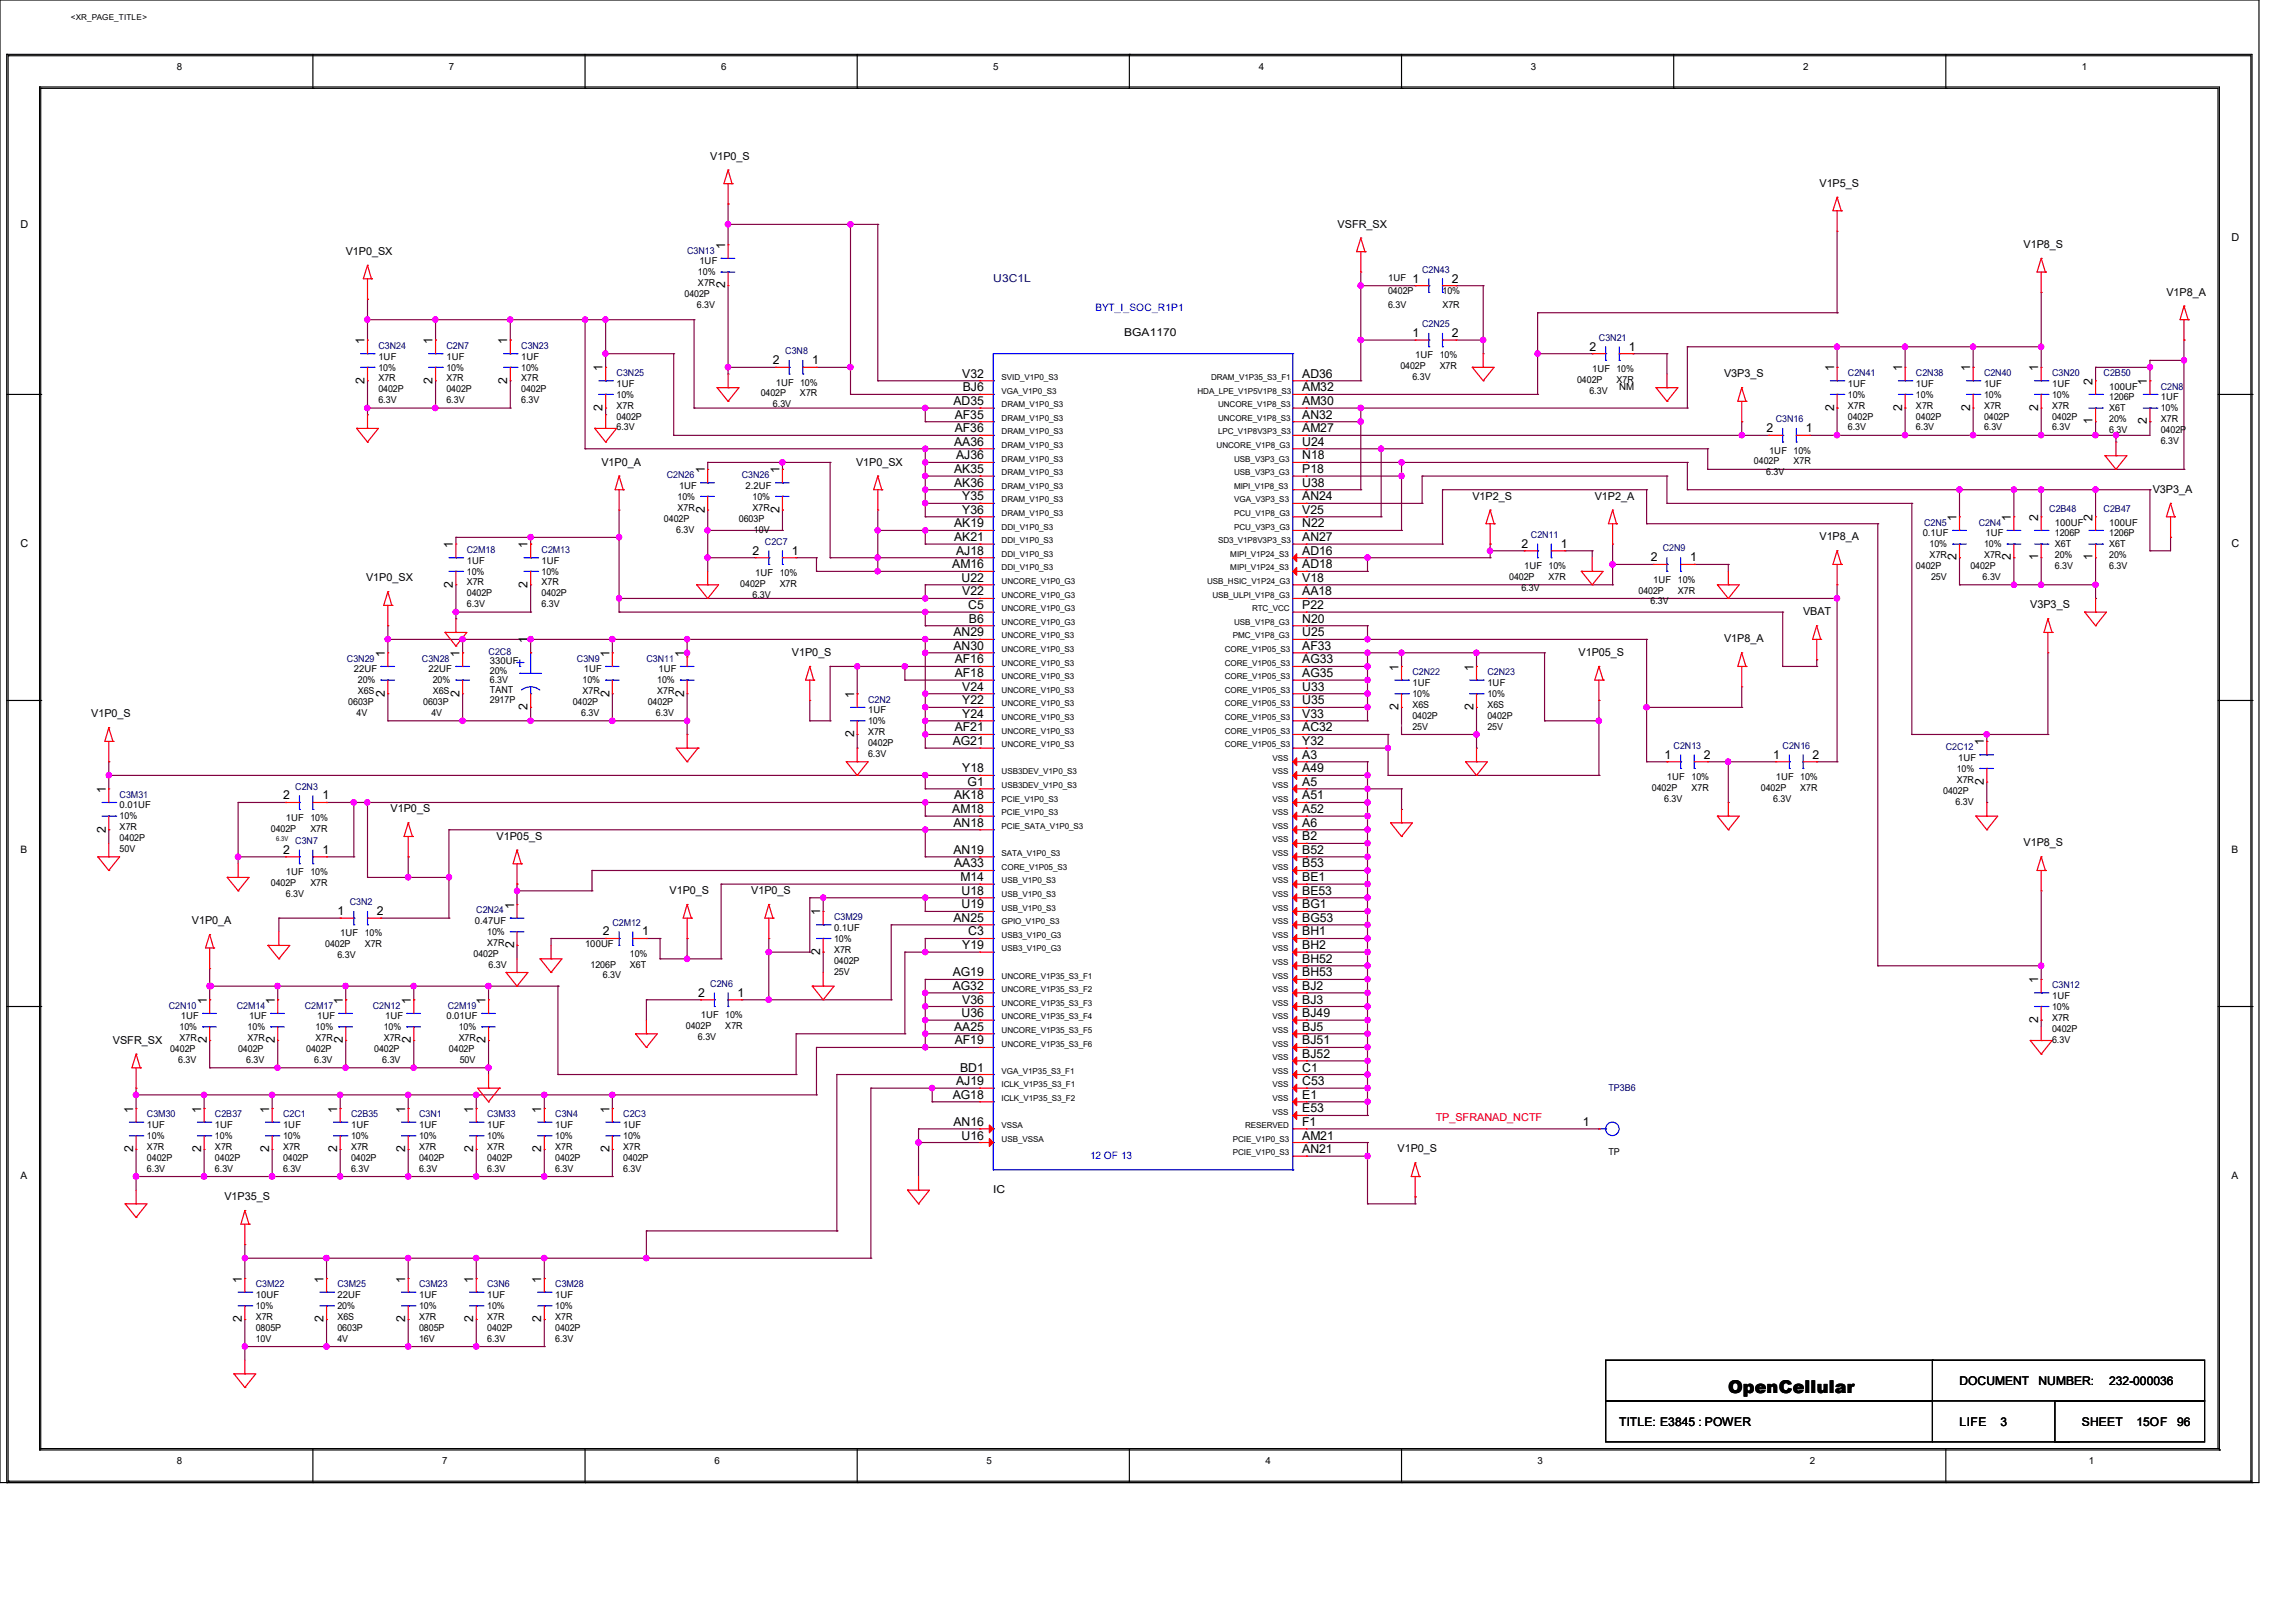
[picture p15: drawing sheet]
<svg xmlns="http://www.w3.org/2000/svg" width="420mm" height="297mm" viewBox="0 0 420 297" stroke-linecap="round" stroke-linejoin="round" font-family="sans-serif">
<defs><g id="words">
<text font-size="3.2" x="316.1" y="255">OpenCellular</text>
<g font-size="2.2">
<text x="132.6" y="45.6" transform="rotate(-90 132.6 45.6)">1</text>
<text x="132.6" y="52.8" transform="rotate(-90 132.6 52.8)">2</text>
<text x="258.4" y="51.7">1</text>
<text x="265.6" y="51.7">2</text>
<text x="66.7" y="63" transform="rotate(-90 66.7 63)">1</text>
<text x="79.1" y="63" transform="rotate(-90 79.1 63)">1</text>
<text x="92.8" y="63" transform="rotate(-90 92.8 63)">1</text>
<text x="258.4" y="61.7">1</text>
<text x="265.6" y="61.7">2</text>
<text x="290.7" y="64.2">2</text>
<text x="297.9" y="64.2">1</text>
<text x="66.7" y="70.2" transform="rotate(-90 66.7 70.2)">2</text>
<text x="79.1" y="70.2" transform="rotate(-90 79.1 70.2)">2</text>
<text x="92.8" y="70.2" transform="rotate(-90 92.8 70.2)">2</text>
<text x="110.2" y="67.9" transform="rotate(-90 110.2 67.9)">1</text>
<text x="141.4" y="66.7">2</text>
<text x="148.6" y="66.7">1</text>
<text x="176" y="69.1">V32</text>
<text x="176.1" y="71.6">BJ6</text>
<text x="238.2" y="71.6">AM32</text>
<text x="238.2" y="69.1">AD36</text>
<text x="335.5" y="67.9" transform="rotate(-90 335.5 67.9)">1</text>
<text x="347.9" y="67.9" transform="rotate(-90 347.9 67.9)">1</text>
<text x="360.4" y="67.9" transform="rotate(-90 360.4 67.9)">1</text>
<text x="372.8" y="67.9" transform="rotate(-90 372.8 67.9)">1</text>
<text x="382.8" y="70.4" transform="rotate(-90 382.8 70.4)">2</text>
<text x="392.7" y="70.4" transform="rotate(-90 392.7 70.4)">1</text>
<text x="110.2" y="75.2" transform="rotate(-90 110.2 75.2)">2</text>
<text x="174.4" y="74.1">AD35</text>
<text x="174.7" y="76.6">AF35</text>
<text x="238.2" y="76.6">AN32</text>
<text x="238.2" y="74.1">AM30</text>
<text x="335.5" y="75.2" transform="rotate(-90 335.5 75.2)">2</text>
<text x="347.9" y="75.2" transform="rotate(-90 347.9 75.2)">2</text>
<text x="360.4" y="75.2" transform="rotate(-90 360.4 75.2)">2</text>
<text x="372.8" y="75.2" transform="rotate(-90 372.8 75.2)">2</text>
<text x="382.8" y="77.7" transform="rotate(-90 382.8 77.7)">1</text>
<text x="392.7" y="77.7" transform="rotate(-90 392.7 77.7)">2</text>
<text x="174.5" y="81.6">AA36</text>
<text x="174.7" y="79.1">AF36</text>
<text x="238.2" y="81.6">U24</text>
<text x="238.2" y="79.1">AM27</text>
<text x="323.1" y="79.1">2</text>
<text x="330.3" y="79.1">1</text>
<text x="128.9" y="86.6" transform="rotate(-90 128.9 86.6)">1</text>
<text x="142.6" y="86.6" transform="rotate(-90 142.6 86.6)">1</text>
<text x="174.5" y="89.1">AK36</text>
<text x="174.5" y="86.6">AK35</text>
<text x="174.9" y="84.1">AJ36</text>
<text x="238.2" y="89.1">U38</text>
<text x="238.2" y="86.6">P18</text>
<text x="238.2" y="84.1">N18</text>
<text x="128.9" y="93.9" transform="rotate(-90 128.9 93.9)">2</text>
<text x="142.6" y="93.9" transform="rotate(-90 142.6 93.9)">2</text>
<text x="176" y="94">Y36</text>
<text x="176" y="91.6">Y35</text>
<text x="238.2" y="94">V25</text>
<text x="238.2" y="91.6">AN24</text>
<text x="357.9" y="95.3" transform="rotate(-90 357.9 95.3)">1</text>
<text x="367.8" y="95.3" transform="rotate(-90 367.8 95.3)">1</text>
<text x="372.8" y="95.3" transform="rotate(-90 372.8 95.3)">2</text>
<text x="382.8" y="95.3" transform="rotate(-90 382.8 95.3)">2</text>
<text x="82.8" y="100.3" transform="rotate(-90 82.8 100.3)">1</text>
<text x="96.5" y="100.3" transform="rotate(-90 96.5 100.3)">1</text>
<text x="137.7" y="101.5">2</text>
<text x="144.9" y="101.5">1</text>
<text x="174.5" y="99">AK21</text>
<text x="174.5" y="96.5">AK19</text>
<text x="174.9" y="101.5">AJ18</text>
<text x="238.2" y="101.5">AD16</text>
<text x="238.2" y="99">AN27</text>
<text x="238.2" y="96.5">N22</text>
<text x="278.3" y="100.2">2</text>
<text x="285.5" y="100.2">1</text>
<text x="82.8" y="107.6" transform="rotate(-90 82.8 107.6)">2</text>
<text x="96.5" y="107.6" transform="rotate(-90 96.5 107.6)">2</text>
<text x="174.2" y="104">AM16</text>
<text x="175.9" y="106.5">U22</text>
<text x="238.2" y="106.5">V18</text>
<text x="238.2" y="104">AD18</text>
<text x="302" y="102.7">2</text>
<text x="309.2" y="102.7">1</text>
<text x="357.9" y="102.6" transform="rotate(-90 357.9 102.6)">2</text>
<text x="367.8" y="102.6" transform="rotate(-90 367.8 102.6)">2</text>
<text x="372.8" y="102.6" transform="rotate(-90 372.8 102.6)">1</text>
<text x="382.8" y="102.6" transform="rotate(-90 382.8 102.6)">1</text>
<text x="176" y="109">V22</text>
<text x="177.1" y="111.5">C5</text>
<text x="177.2" y="114">B6</text>
<text x="238.2" y="114">N20</text>
<text x="238.2" y="111.5">P22</text>
<text x="238.2" y="109">AA18</text>
<text x="96.5" y="117.7" transform="rotate(-90 96.5 117.7)">1</text>
<text x="174.4" y="118.9">AN30</text>
<text x="174.4" y="116.5">AN29</text>
<text x="238.2" y="118.9">AF33</text>
<text x="238.2" y="116.5">U25</text>
<text x="70.4" y="120.2" transform="rotate(-90 70.4 120.2)">1</text>
<text x="84.1" y="120.2" transform="rotate(-90 84.1 120.2)">1</text>
<text x="111.5" y="120.2" transform="rotate(-90 111.5 120.2)">1</text>
<text x="125.1" y="120.2" transform="rotate(-90 125.1 120.2)">1</text>
<text x="174.7" y="123.9">AF18</text>
<text x="174.7" y="121.4">AF16</text>
<text x="238.2" y="123.9">AG35</text>
<text x="238.2" y="121.4">AG33</text>
<text x="255.8" y="122.7" transform="rotate(-90 255.8 122.7)">1</text>
<text x="269.5" y="122.7" transform="rotate(-90 269.5 122.7)">1</text>
<text x="70.4" y="127.5" transform="rotate(-90 70.4 127.5)">2</text>
<text x="84.1" y="127.5" transform="rotate(-90 84.1 127.5)">2</text>
<text x="96.5" y="130" transform="rotate(-90 96.5 130)">2</text>
<text x="111.5" y="127.5" transform="rotate(-90 111.5 127.5)">2</text>
<text x="125.1" y="127.5" transform="rotate(-90 125.1 127.5)">2</text>
<text x="156.3" y="127.7" transform="rotate(-90 156.3 127.7)">1</text>
<text x="176" y="131.4">Y24</text>
<text x="176" y="128.9">Y22</text>
<text x="176" y="126.4">V24</text>
<text x="238.2" y="131.4">V33</text>
<text x="238.2" y="128.9">U35</text>
<text x="238.2" y="126.4">U33</text>
<text x="255.8" y="130" transform="rotate(-90 255.8 130)">2</text>
<text x="269.5" y="130" transform="rotate(-90 269.5 130)">2</text>
<text x="156.3" y="134.9" transform="rotate(-90 156.3 134.9)">2</text>
<text x="174.3" y="136.4">AG21</text>
<text x="174.7" y="133.9">AF21</text>
<text x="238.2" y="136.4">Y32</text>
<text x="238.2" y="133.9">AC32</text>
<text x="362.9" y="136.4" transform="rotate(-90 362.9 136.4)">1</text>
<text x="176" y="141.4">Y18</text>
<text x="177" y="143.8">G1</text>
<text x="238.2" y="143.8">A5</text>
<text x="238.2" y="141.4">A49</text>
<text x="238.2" y="138.9">A3</text>
<text x="304.5" y="138.9">1</text>
<text x="311.7" y="138.9">2</text>
<text x="324.4" y="138.9">1</text>
<text x="331.6" y="138.9">2</text>
<text x="362.9" y="143.6" transform="rotate(-90 362.9 143.6)">2</text>
<text x="19.3" y="145.1" transform="rotate(-90 19.3 145.1)">1</text>
<text x="51.8" y="146.3">2</text>
<text x="59" y="146.3">1</text>
<text x="174.2" y="148.8">AM18</text>
<text x="174.5" y="146.3">AK18</text>
<text x="238.2" y="148.8">A52</text>
<text x="238.2" y="146.3">A51</text>
<text x="19.3" y="152.4" transform="rotate(-90 19.3 152.4)">2</text>
<text x="174.4" y="151.3">AN18</text>
<text x="238.2" y="153.8">B2</text>
<text x="238.2" y="151.3">A6</text>
<text x="51.8" y="156.3">2</text>
<text x="59" y="156.3">1</text>
<text x="174.4" y="156.3">AN19</text>
<text x="174.5" y="158.8">AA33</text>
<text x="175.7" y="161.2">M14</text>
<text x="238.2" y="161.2">BE1</text>
<text x="238.2" y="158.8">B53</text>
<text x="238.2" y="156.3">B52</text>
<text x="61.8" y="167.5">1</text>
<text x="69" y="167.5">2</text>
<text x="94" y="166.3" transform="rotate(-90 94 166.3)">1</text>
<text x="150" y="167.5" transform="rotate(-90 150 167.5)">1</text>
<text x="175.9" y="166.2">U19</text>
<text x="175.9" y="163.7">U18</text>
<text x="238.2" y="166.2">BG1</text>
<text x="238.2" y="163.7">BE53</text>
<text x="94" y="173.5" transform="rotate(-90 94 173.5)">2</text>
<text x="110.3" y="171.2">2</text>
<text x="117.5" y="171.2">1</text>
<text x="174.4" y="168.7">AN25</text>
<text x="176" y="173.7">Y19</text>
<text x="177.1" y="171.2">C3</text>
<text x="238.2" y="173.7">BH2</text>
<text x="238.2" y="171.2">BH1</text>
<text x="238.2" y="168.7">BG53</text>
<text x="150" y="174.7" transform="rotate(-90 150 174.7)">2</text>
<text x="174.3" y="178.7">AG19</text>
<text x="238.2" y="178.7">BH53</text>
<text x="238.2" y="176.2">BH52</text>
<text x="372.8" y="180" transform="rotate(-90 372.8 180)">1</text>
<text x="37.8" y="183.7" transform="rotate(-90 37.8 183.7)">1</text>
<text x="50.2" y="183.7" transform="rotate(-90 50.2 183.7)">1</text>
<text x="62.7" y="183.7" transform="rotate(-90 62.7 183.7)">1</text>
<text x="75.1" y="183.7" transform="rotate(-90 75.1 183.7)">1</text>
<text x="88.8" y="183.7" transform="rotate(-90 88.8 183.7)">1</text>
<text x="127.7" y="182.4">2</text>
<text x="134.9" y="182.4">1</text>
<text x="174.3" y="181.1">AG32</text>
<text x="176" y="183.6">V36</text>
<text x="238.2" y="183.6">BJ3</text>
<text x="238.2" y="181.1">BJ2</text>
<text x="37.8" y="190.9" transform="rotate(-90 37.8 190.9)">2</text>
<text x="50.2" y="190.9" transform="rotate(-90 50.2 190.9)">2</text>
<text x="62.7" y="190.9" transform="rotate(-90 62.7 190.9)">2</text>
<text x="75.1" y="190.9" transform="rotate(-90 75.1 190.9)">2</text>
<text x="88.8" y="190.9" transform="rotate(-90 88.8 190.9)">2</text>
<text x="174.5" y="188.6">AA25</text>
<text x="174.7" y="191.1">AF19</text>
<text x="175.9" y="186.1">U36</text>
<text x="238.2" y="191.1">BJ51</text>
<text x="238.2" y="188.6">BJ5</text>
<text x="238.2" y="186.1">BJ49</text>
<text x="372.8" y="187.2" transform="rotate(-90 372.8 187.2)">2</text>
<text x="175.6" y="196.1">BD1</text>
<text x="238.2" y="196.1">C1</text>
<text x="238.2" y="193.6">BJ52</text>
<text x="24.3" y="203.6" transform="rotate(-90 24.3 203.6)">1</text>
<text x="36.8" y="203.6" transform="rotate(-90 36.8 203.6)">1</text>
<text x="49.2" y="203.6" transform="rotate(-90 49.2 203.6)">1</text>
<text x="61.7" y="203.6" transform="rotate(-90 61.7 203.6)">1</text>
<text x="74.1" y="203.6" transform="rotate(-90 74.1 203.6)">1</text>
<text x="86.6" y="203.6" transform="rotate(-90 86.6 203.6)">1</text>
<text x="99" y="203.6" transform="rotate(-90 99 203.6)">1</text>
<text x="111.5" y="203.6" transform="rotate(-90 111.5 203.6)">1</text>
<text x="174.3" y="201.1">AG18</text>
<text x="174.9" y="198.6">AJ19</text>
<text x="238.2" y="203.6">E53</text>
<text x="238.2" y="201.1">E1</text>
<text x="238.2" y="198.6">C53</text>
<text x="174.4" y="206">AN16</text>
<text x="175.9" y="208.5">U16</text>
<text x="238.2" y="208.5">AM21</text>
<text x="238.2" y="206">F1</text>
<text x="289.5" y="206">1</text>
<text x="24.3" y="210.9" transform="rotate(-90 24.3 210.9)">2</text>
<text x="36.8" y="210.9" transform="rotate(-90 36.8 210.9)">2</text>
<text x="49.2" y="210.9" transform="rotate(-90 49.2 210.9)">2</text>
<text x="61.7" y="210.9" transform="rotate(-90 61.7 210.9)">2</text>
<text x="74.1" y="210.9" transform="rotate(-90 74.1 210.9)">2</text>
<text x="86.6" y="210.9" transform="rotate(-90 86.6 210.9)">2</text>
<text x="99" y="210.9" transform="rotate(-90 99 210.9)">2</text>
<text x="111.5" y="210.9" transform="rotate(-90 111.5 210.9)">2</text>
<text x="238.2" y="211">AN21</text>
<text x="44.2" y="234.7" transform="rotate(-90 44.2 234.7)">1</text>
<text x="59.2" y="234.7" transform="rotate(-90 59.2 234.7)">1</text>
<text x="74.1" y="234.7" transform="rotate(-90 74.1 234.7)">1</text>
<text x="86.6" y="234.7" transform="rotate(-90 86.6 234.7)">1</text>
<text x="99" y="234.7" transform="rotate(-90 99 234.7)">1</text>
<text x="44.2" y="242" transform="rotate(-90 44.2 242)">2</text>
<text x="59.2" y="242" transform="rotate(-90 59.2 242)">2</text>
<text x="74.1" y="242" transform="rotate(-90 74.1 242)">2</text>
<text x="86.6" y="242" transform="rotate(-90 86.6 242)">2</text>
<text x="99" y="242" transform="rotate(-90 99 242)">2</text>
<text x="358.4" y="253.4">DOCUMENT</text>
<text x="372.9" y="253.4">NUMBER:</text>
<text x="385.8" y="253.5">232-000036</text>
<text x="296.2" y="260.9">TITLE: E3845 : POWER</text>
<text x="358.4" y="260.9">LIFE</text>
<text x="365.9" y="260.9">3</text>
<text x="380.8" y="260.9">SHEET</text>
<text x="390.8" y="260.9">15OF</text>
<text x="398.3" y="260.9">96</text>
</g>
<g font-size="2">
<text x="129.9" y="29.2">V1P0_S</text>
<text x="332.8" y="34.2">V1P5_S</text>
<text x="3.7" y="41.7">D</text>
<text x="244.7" y="41.7">VSFR_SX</text>
<text x="63.2" y="46.6">V1P0_SX</text>
<text x="370.2" y="45.4">V1P8_S</text>
<text x="408.2" y="44.2">D</text>
<text x="396.3" y="54.1">V1P8_A</text>
<text x="205.6" y="61.6">BGA1170</text>
<text x="315.4" y="69">V3P3_S</text>
<text x="110" y="85.2">V1P0_A</text>
<text x="156.6" y="85.2">V1P0_SX</text>
<text x="269.3" y="91.4">V1P2_S</text>
<text x="291.7" y="91.4">V1P2_A</text>
<text x="393.8" y="90.2">V3P3_A</text>
<text x="3.7" y="100.2">C</text>
<text x="332.8" y="98.9">V1P8_A</text>
<text x="408.2" y="100.2">C</text>
<text x="67" y="106.4">V1P0_SX</text>
<text x="329.8" y="112.6">VBAT</text>
<text x="371.4" y="111.3">V3P3_S</text>
<text x="315.4" y="117.6">V1P8_A</text>
<text x="144.9" y="120.1">V1P0_S</text>
<text x="288.8" y="120.1">V1P05_S</text>
<text x="16.7" y="131.3">V1P0_S</text>
<text x="71.5" y="148.7">V1P0_S</text>
<text x="90.8" y="153.7">V1P05_S</text>
<text x="370.2" y="154.9">V1P8_S</text>
<text x="122.5" y="163.6">V1P0_S</text>
<text x="137.4" y="163.6">V1P0_S</text>
<text x="35.1" y="169.1">V1P0_A</text>
<text x="20.7" y="191">VSFR_SX</text>
<text x="255.7" y="210.9">V1P0_S</text>
<text x="41.1" y="219.6">V1P35_S</text>
<text x="181.7" y="218.4">IC</text>
</g>
<text font-size="2" fill="#000080" x="181.7" y="51.6">U3C1L</text>
<text font-size="2" fill="#f00" x="262.6" y="205.2">TP_SFRANAD_NCTF</text>
<g font-size="1.9" fill="#00f">
<text x="200.4" y="56.9">BYT_I_SOC_R1P1</text>
<text x="199.4" y="212">12 OF 13</text>
</g>
<g font-size="1.9">
<text x="3.7" y="156">B</text>
<text x="408.2" y="156">B</text>
<text x="3.7" y="215.8">A</text>
<text x="408.2" y="215.8">A</text>
</g>
<g font-size="1.8">
<text x="32.3" y="12.8">8</text>
<text x="82.1" y="12.8">7</text>
<text x="131.9" y="12.8">6</text>
<text x="181.7" y="12.8">5</text>
<text x="230.3" y="12.8">4</text>
<text x="280" y="12.8">3</text>
<text x="329.8" y="12.8">2</text>
<text x="380.8" y="12.8">1</text>
<text x="296.2" y="71.3">NM</text>
<text x="32.3" y="268">8</text>
<text x="80.9" y="268">7</text>
<text x="130.7" y="268">6</text>
<text x="180.5" y="268">5</text>
<text x="231.5" y="268">4</text>
<text x="281.3" y="268">3</text>
<text x="331" y="268">2</text>
<text x="382.1" y="268">1</text>
</g>
<g font-size="1.7" fill="#000080">
<text x="125.7" y="46.4">C3N13</text>
<text x="260.1" y="49.9">C2N43</text>
<text x="260.1" y="59.9">C2N25</text>
<text x="69.2" y="63.8">C3N24</text>
<text x="81.7" y="63.8">C2N7</text>
<text x="95.3" y="63.8">C3N23</text>
<text x="143.6" y="64.9">C3N8</text>
<text x="292.5" y="62.4">C3N21</text>
<text x="112.8" y="68.8">C3N25</text>
<text x="338" y="68.8">C2N41</text>
<text x="350.5" y="68.8">C2N38</text>
<text x="362.9" y="68.8">C2N40</text>
<text x="375.4" y="68.8">C3N20</text>
<text x="384.8" y="68.8">C2B50</text>
<text x="395.3" y="71.3">C2N8</text>
<text x="324.8" y="77.3">C3N16</text>
<text x="122" y="87.5">C2N26</text>
<text x="135.7" y="87.5">C3N26</text>
<text x="374.9" y="93.7">C2B48</text>
<text x="384.8" y="93.7">C2B47</text>
<text x="85.4" y="101.2">C2M18</text>
<text x="99.1" y="101.2">C2M13</text>
<text x="139.9" y="99.7">C2C7</text>
<text x="280" y="98.4">C2N11</text>
<text x="304.2" y="100.9">C2N9</text>
<text x="352" y="96.2">C2N5</text>
<text x="361.9" y="96.2">C2N4</text>
<text x="89.4" y="119.8">C2C8</text>
<text x="63.5" y="121.1">C3N29</text>
<text x="77.2" y="121.1">C3N28</text>
<text x="105.5" y="121.1">C3N9</text>
<text x="118.2" y="121.1">C3N11</text>
<text x="258.4" y="123.6">C2N22</text>
<text x="272.1" y="123.6">C2N23</text>
<text x="158.8" y="128.6">C2N2</text>
<text x="306.1" y="137">C2N13</text>
<text x="326.1" y="137">C2N16</text>
<text x="355.9" y="137.3">C2C12</text>
<text x="21.9" y="146">C3M31</text>
<text x="54" y="144.5">C2N3</text>
<text x="54" y="154.4">C3N7</text>
<text x="64" y="165.6">C3N2</text>
<text x="87.1" y="167.1">C2N24</text>
<text x="112" y="169.4">C2M12</text>
<text x="152.6" y="168.4">C3M29</text>
<text x="30.9" y="184.6">C2N10</text>
<text x="43.3" y="184.6">C2M14</text>
<text x="55.8" y="184.6">C2M17</text>
<text x="68.2" y="184.6">C2N12</text>
<text x="81.9" y="184.6">C2M19</text>
<text x="129.9" y="180.6">C2N6</text>
<text x="375.4" y="180.8">C3N12</text>
<text x="294.2" y="199.7">TP3B6</text>
<text x="26.9" y="204.5">C3M30</text>
<text x="39.3" y="204.5">C2B37</text>
<text x="51.8" y="204.5">C2C1</text>
<text x="64.2" y="204.5">C2B35</text>
<text x="76.7" y="204.5">C3N1</text>
<text x="89.1" y="204.5">C3M33</text>
<text x="101.6" y="204.5">C3N4</text>
<text x="114" y="204.5">C2C3</text>
<text x="46.8" y="235.6">C3M22</text>
<text x="61.7" y="235.6">C3M25</text>
<text x="76.7" y="235.6">C3M23</text>
<text x="89.1" y="235.6">C3N6</text>
<text x="101.6" y="235.6">C3M28</text>
</g>
<g font-size="1.7">
<text x="127.7" y="50.4">10%</text>
<text x="127.7" y="52.4">X7R</text>
<text x="127.9" y="48.4">1UF</text>
<text x="253.9" y="53.9">0402P</text>
<text x="253.9" y="51.4">1UF</text>
<text x="263.9" y="53.9">10%</text>
<text x="125.2" y="54.4">0402P</text>
<text x="127.5" y="56.4">6.3V</text>
<text x="253.9" y="56.4">6.3V</text>
<text x="263.9" y="56.4">X7R</text>
<text x="69.2" y="65.8">1UF</text>
<text x="81.7" y="65.8">1UF</text>
<text x="95.3" y="65.8">1UF</text>
<text x="258.9" y="65.6">1UF 10%</text>
<text x="69.2" y="71.8">0402P</text>
<text x="69.2" y="67.8">10%</text>
<text x="69.2" y="69.8">X7R</text>
<text x="81.7" y="67.8">10%</text>
<text x="81.7" y="71.8">0402P</text>
<text x="81.7" y="69.8">X7R</text>
<text x="95.3" y="69.8">X7R</text>
<text x="95.3" y="71.8">0402P</text>
<text x="95.3" y="67.8">10%</text>
<text x="112.8" y="70.8">1UF</text>
<text x="141.9" y="70.6">1UF 10%</text>
<text x="256.2" y="67.6">0402P</text>
<text x="258.4" y="69.6">6.3V</text>
<text x="263.4" y="67.6">X7R</text>
<text x="288.5" y="70.1">0402P</text>
<text x="291.3" y="68.1">1UF 10%</text>
<text x="295.7" y="70.1">X7R</text>
<text x="338" y="70.8">1UF</text>
<text x="350.5" y="70.8">1UF</text>
<text x="362.9" y="70.8">1UF</text>
<text x="375.4" y="70.8">1UF</text>
<text x="385.8" y="71.3">100UF</text>
<text x="69.2" y="73.8">6.3V</text>
<text x="81.7" y="73.8">6.3V</text>
<text x="95.3" y="73.8">6.3V</text>
<text x="112.8" y="72.8">10%</text>
<text x="112.8" y="76.8">0402P</text>
<text x="112.8" y="74.8">X7R</text>
<text x="139.1" y="72.6">0402P</text>
<text x="141.4" y="74.5">6.3V</text>
<text x="146.3" y="72.6">X7R</text>
<text x="290.7" y="72">6.3V</text>
<text x="338" y="76.8">0402P</text>
<text x="338" y="72.8">10%</text>
<text x="338" y="74.8">X7R</text>
<text x="350.5" y="74.8">X7R</text>
<text x="350.5" y="76.8">0402P</text>
<text x="350.5" y="72.8">10%</text>
<text x="362.9" y="76.8">0402P</text>
<text x="362.9" y="74.8">X7R</text>
<text x="362.9" y="72.8">10%</text>
<text x="375.4" y="72.8">10%</text>
<text x="375.4" y="74.8">X7R</text>
<text x="375.4" y="76.8">0402P</text>
<text x="385.8" y="73.3">1206P</text>
<text x="385.8" y="75.3">X6T</text>
<text x="385.8" y="77.3">20%</text>
<text x="395.3" y="75.3">10%</text>
<text x="395.3" y="77.3">X7R</text>
<text x="395.3" y="73.3">1UF</text>
<text x="112.8" y="78.8">6.3V</text>
<text x="323.6" y="83">1UF 10%</text>
<text x="338" y="78.8">6.3V</text>
<text x="350.5" y="78.8">6.3V</text>
<text x="362.9" y="78.8">6.3V</text>
<text x="375.4" y="78.8">6.3V</text>
<text x="385.8" y="79.3">6.3V</text>
<text x="395.3" y="81.3">6.3V</text>
<text x="395.3" y="79.3">0402P</text>
<text x="124.2" y="89.5">1UF</text>
<text x="136.4" y="89.5">2.2UF</text>
<text x="320.8" y="85">0402P</text>
<text x="323.1" y="87">6.3V</text>
<text x="328.1" y="85">X7R</text>
<text x="121.5" y="95.5">0402P</text>
<text x="124" y="93.5">X7R</text>
<text x="124" y="91.5">10%</text>
<text x="135.2" y="95.5">0603P</text>
<text x="137.7" y="93.5">X7R</text>
<text x="137.7" y="91.5">10%</text>
<text x="123.7" y="97.4">6.3V</text>
<text x="137.9" y="97.4">10V</text>
<text x="351.7" y="98.2">0.1UF</text>
<text x="353" y="100.2">10%</text>
<text x="362.9" y="100.2">10%</text>
<text x="363.2" y="98.2">1UF</text>
<text x="375.9" y="98.2">1206P</text>
<text x="375.9" y="100.2">X6T</text>
<text x="375.9" y="96.2">100UF</text>
<text x="385.8" y="98.2">1206P</text>
<text x="385.8" y="100.2">X6T</text>
<text x="385.8" y="96.2">100UF</text>
<text x="85.4" y="105.2">10%</text>
<text x="85.4" y="107.1">X7R</text>
<text x="85.4" y="103.2">1UF</text>
<text x="99.1" y="107.1">X7R</text>
<text x="99.1" y="105.2">10%</text>
<text x="99.1" y="103.2">1UF</text>
<text x="135.4" y="107.4">0402P</text>
<text x="138.1" y="105.4">1UF 10%</text>
<text x="142.6" y="107.4">X7R</text>
<text x="276.1" y="106.2">0402P</text>
<text x="278.8" y="104.2">1UF 10%</text>
<text x="283.2" y="106.2">X7R</text>
<text x="302.4" y="106.6">1UF 10%</text>
<text x="350.5" y="104.2">0402P</text>
<text x="353" y="102.2">X7R</text>
<text x="353.2" y="106.2">25V</text>
<text x="360.4" y="104.2">0402P</text>
<text x="362.7" y="106.2">6.3V</text>
<text x="362.9" y="102.2">X7R</text>
<text x="375.9" y="102.2">20%</text>
<text x="375.9" y="104.2">6.3V</text>
<text x="385.8" y="102.2">20%</text>
<text x="385.8" y="104.2">6.3V</text>
<text x="85.4" y="111.1">6.3V</text>
<text x="85.4" y="109.1">0402P</text>
<text x="99.1" y="111.1">6.3V</text>
<text x="99.1" y="109.1">0402P</text>
<text x="137.7" y="109.4">6.3V</text>
<text x="278.3" y="108.2">6.3V</text>
<text x="299.7" y="108.6">0402P</text>
<text x="301.9" y="110.6">6.3V</text>
<text x="306.9" y="108.6">X7R</text>
<text x="64.7" y="123.1">22UF</text>
<text x="65.4" y="125">20%</text>
<text x="78.4" y="123.1">22UF</text>
<text x="79.2" y="125">20%</text>
<text x="89.6" y="125">6.3V</text>
<text x="89.6" y="123.3">20%</text>
<text x="89.6" y="121.6">330UF</text>
<text x="106.6" y="125">10%</text>
<text x="106.8" y="123.1">1UF</text>
<text x="120.2" y="125">10%</text>
<text x="120.5" y="123.1">1UF</text>
<text x="258.4" y="125.6">1UF</text>
<text x="272.1" y="125.6">1UF</text>
<text x="63.7" y="129.1">0603P</text>
<text x="65.2" y="131.1">4V</text>
<text x="65.4" y="127.1">X6S</text>
<text x="77.4" y="129.1">0603P</text>
<text x="78.9" y="131.1">4V</text>
<text x="79.2" y="127.1">X6S</text>
<text x="89.6" y="128.6">2917P</text>
<text x="89.6" y="126.8">TANT</text>
<text x="104.8" y="129.1">0402P</text>
<text x="106.3" y="131.1">6.3V</text>
<text x="106.6" y="127.1">X7R</text>
<text x="118.5" y="129.1">0402P</text>
<text x="120" y="131.1">6.3V</text>
<text x="120.2" y="127.1">X7R</text>
<text x="158.8" y="130.6">1UF</text>
<text x="258.4" y="131.5">0402P</text>
<text x="258.4" y="129.5">X6S</text>
<text x="258.4" y="127.5">10%</text>
<text x="272.1" y="129.5">X6S</text>
<text x="272.1" y="127.5">10%</text>
<text x="272.1" y="131.5">0402P</text>
<text x="158.8" y="132.5">10%</text>
<text x="158.8" y="136.5">0402P</text>
<text x="158.8" y="134.5">X7R</text>
<text x="258.4" y="133.5">25V</text>
<text x="272.1" y="133.5">25V</text>
<text x="158.8" y="138.5">6.3V</text>
<text x="304.9" y="142.7">1UF 10%</text>
<text x="324.8" y="142.7">1UF 10%</text>
<text x="357.9" y="143.3">X7R</text>
<text x="357.9" y="141.3">10%</text>
<text x="358.2" y="139.3">1UF</text>
<text x="21.9" y="149.9">10%</text>
<text x="21.9" y="148">0.01UF</text>
<text x="302.2" y="144.7">0402P</text>
<text x="304.4" y="146.7">6.3V</text>
<text x="309.4" y="144.7">X7R</text>
<text x="322.1" y="144.7">0402P</text>
<text x="324.4" y="146.7">6.3V</text>
<text x="329.3" y="144.7">X7R</text>
<text x="355.5" y="145.2">0402P</text>
<text x="357.7" y="147.2">6.3V</text>
<text x="21.9" y="154">0402P</text>
<text x="21.9" y="152">X7R</text>
<text x="21.9" y="156">50V</text>
<text x="49.5" y="152.2">0402P</text>
<text x="52.3" y="150.2">1UF 10%</text>
<text x="56.8" y="152.2">X7R</text>
<text x="52.3" y="160.2">1UF 10%</text>
<text x="49.5" y="162.2">0402P</text>
<text x="52.3" y="164.2">6.3V</text>
<text x="56.8" y="162.2">X7R</text>
<text x="59.5" y="173.4">0402P</text>
<text x="62.2" y="171.4">1UF 10%</text>
<text x="66.7" y="173.4">X7R</text>
<text x="86.9" y="169.1">0.47UF</text>
<text x="89.1" y="173.1">X7R</text>
<text x="89.1" y="171.1">10%</text>
<text x="107" y="173.4">100UF</text>
<text x="152.6" y="172.4">10%</text>
<text x="152.6" y="170.4">0.1UF</text>
<text x="61.7" y="175.3">6.3V</text>
<text x="86.6" y="175.1">0402P</text>
<text x="89.4" y="177.1">6.3V</text>
<text x="108" y="177.1">1206P</text>
<text x="110.3" y="179.1">6.3V</text>
<text x="115.2" y="177.1">X6T</text>
<text x="115.2" y="175.1">10%</text>
<text x="152.6" y="174.4">X7R</text>
<text x="152.6" y="176.4">0402P</text>
<text x="152.6" y="178.3">25V</text>
<text x="375.4" y="184.8">10%</text>
<text x="375.4" y="182.8">1UF</text>
<text x="32.9" y="190.5">X7R</text>
<text x="32.9" y="188.5">10%</text>
<text x="33.1" y="186.6">1UF</text>
<text x="45.3" y="190.5">X7R</text>
<text x="45.3" y="188.5">10%</text>
<text x="45.6" y="186.6">1UF</text>
<text x="57.7" y="190.5">X7R</text>
<text x="57.7" y="188.5">10%</text>
<text x="58" y="186.6">1UF</text>
<text x="70.2" y="190.5">X7R</text>
<text x="70.2" y="188.5">10%</text>
<text x="70.4" y="186.6">1UF</text>
<text x="81.7" y="186.6">0.01UF</text>
<text x="83.9" y="190.5">X7R</text>
<text x="83.9" y="188.5">10%</text>
<text x="125.5" y="188.3">0402P</text>
<text x="127.7" y="190.3">6.3V</text>
<text x="128.2" y="186.3">1UF 10%</text>
<text x="132.7" y="188.3">X7R</text>
<text x="375.4" y="190.8">6.3V</text>
<text x="375.4" y="188.8">0402P</text>
<text x="375.4" y="186.8">X7R</text>
<text x="31.1" y="192.5">0402P</text>
<text x="32.6" y="194.5">6.3V</text>
<text x="43.6" y="192.5">0402P</text>
<text x="45" y="194.5">6.3V</text>
<text x="56" y="192.5">0402P</text>
<text x="57.5" y="194.5">6.3V</text>
<text x="68.5" y="192.5">0402P</text>
<text x="69.9" y="194.5">6.3V</text>
<text x="82.1" y="192.5">0402P</text>
<text x="84.1" y="194.5">50V</text>
<text x="26.9" y="208.4">10%</text>
<text x="26.9" y="206.5">1UF</text>
<text x="39.3" y="208.4">10%</text>
<text x="39.3" y="206.5">1UF</text>
<text x="51.8" y="208.4">10%</text>
<text x="51.8" y="206.5">1UF</text>
<text x="64.2" y="208.4">10%</text>
<text x="64.2" y="206.5">1UF</text>
<text x="76.7" y="208.4">10%</text>
<text x="76.7" y="206.5">1UF</text>
<text x="89.1" y="208.4">10%</text>
<text x="89.1" y="206.5">1UF</text>
<text x="101.6" y="208.4">10%</text>
<text x="101.6" y="206.5">1UF</text>
<text x="114" y="208.4">10%</text>
<text x="114" y="206.5">1UF</text>
<text x="26.9" y="214.4">6.3V</text>
<text x="26.9" y="210.4">X7R</text>
<text x="26.9" y="212.4">0402P</text>
<text x="39.3" y="214.4">6.3V</text>
<text x="39.3" y="210.4">X7R</text>
<text x="39.3" y="212.4">0402P</text>
<text x="51.8" y="214.4">6.3V</text>
<text x="51.8" y="210.4">X7R</text>
<text x="51.8" y="212.4">0402P</text>
<text x="64.2" y="214.4">6.3V</text>
<text x="64.2" y="210.4">X7R</text>
<text x="64.2" y="212.4">0402P</text>
<text x="76.7" y="214.4">6.3V</text>
<text x="76.7" y="212.4">0402P</text>
<text x="76.7" y="210.4">X7R</text>
<text x="89.1" y="214.4">6.3V</text>
<text x="89.1" y="210.4">X7R</text>
<text x="89.1" y="212.4">0402P</text>
<text x="101.6" y="214.4">6.3V</text>
<text x="101.6" y="210.4">X7R</text>
<text x="101.6" y="212.4">0402P</text>
<text x="114" y="214.4">6.3V</text>
<text x="114" y="210.4">X7R</text>
<text x="114" y="212.4">0402P</text>
<text x="294.2" y="211.4">TP</text>
<text x="46.8" y="239.6">10%</text>
<text x="46.8" y="237.6">10UF</text>
<text x="61.7" y="239.6">20%</text>
<text x="61.7" y="237.6">22UF</text>
<text x="76.7" y="239.6">10%</text>
<text x="76.7" y="237.6">1UF</text>
<text x="89.1" y="239.6">10%</text>
<text x="89.1" y="237.6">1UF</text>
<text x="101.6" y="239.6">10%</text>
<text x="101.6" y="237.6">1UF</text>
<text x="46.8" y="241.5">X7R</text>
<text x="46.8" y="243.5">0805P</text>
<text x="46.8" y="245.5">10V</text>
<text x="61.7" y="241.5">X6S</text>
<text x="61.7" y="243.5">0603P</text>
<text x="61.7" y="245.5">4V</text>
<text x="76.7" y="243.5">0805P</text>
<text x="76.7" y="245.5">16V</text>
<text x="76.7" y="241.5">X7R</text>
<text x="89.1" y="245.5">6.3V</text>
<text x="89.1" y="243.5">0402P</text>
<text x="89.1" y="241.5">X7R</text>
<text x="101.6" y="245.5">6.3V</text>
<text x="101.6" y="243.5">0402P</text>
<text x="101.6" y="241.5">X7R</text>
</g>
<g font-size="1.5">
<text x="13" y="3.6">&lt;XR_PAGE_TITLE&gt;</text>
<text x="183.2" y="69.6">SVID_V1P0_S3</text>
<text x="221.5" y="69.6">DRAM_V1P35_S3_F1</text>
<text x="183.2" y="77">DRAM_V1P0_S3</text>
<text x="183.2" y="74.5">DRAM_V1P0_S3</text>
<text x="183.2" y="72.1">VGA_V1P0_S3</text>
<text x="219" y="72.1">HDA_LPE_V1P5V1P8_S3</text>
<text x="222.8" y="77">UNCORE_V1P8_S3</text>
<text x="222.8" y="74.5">UNCORE_V1P8_S3</text>
<text x="183.2" y="82">DRAM_V1P0_S3</text>
<text x="183.2" y="79.5">DRAM_V1P0_S3</text>
<text x="222.5" y="82">UNCORE_V1P8_G3</text>
<text x="222.8" y="79.5">LPC_V1P8V3P3_S3</text>
<text x="183.2" y="89.5">DRAM_V1P0_S3</text>
<text x="183.2" y="87">DRAM_V1P0_S3</text>
<text x="183.2" y="84.5">DRAM_V1P0_S3</text>
<text x="225.8" y="89.5">MIPI_V1P8_S3</text>
<text x="225.8" y="87">USB_V3P3_G3</text>
<text x="225.8" y="84.5">USB_V3P3_G3</text>
<text x="183.2" y="94.4">DRAM_V1P0_S3</text>
<text x="183.2" y="91.9">DRAM_V1P0_S3</text>
<text x="225.8" y="94.4">PCU_V1P8_G3</text>
<text x="225.8" y="91.9">VGA_V3P3_S3</text>
<text x="183.2" y="101.9">DDI_V1P0_S3</text>
<text x="183.2" y="99.4">DDI_V1P0_S3</text>
<text x="183.2" y="96.9">DDI_V1P0_S3</text>
<text x="222.8" y="99.4">SD3_V1P8V3P3_S3</text>
<text x="225" y="101.9">MIPI_V1P24_S3</text>
<text x="225.8" y="96.9">PCU_V3P3_G3</text>
<text x="183.2" y="106.9">UNCORE_V1P0_G3</text>
<text x="183.2" y="104.4">DDI_V1P0_S3</text>
<text x="220.8" y="106.9">USB_HSIC_V1P24_G3</text>
<text x="225" y="104.4">MIPI_V1P24_S3</text>
<text x="183.2" y="111.9">UNCORE_V1P0_G3</text>
<text x="183.2" y="109.4">UNCORE_V1P0_G3</text>
<text x="221.8" y="109.4">USB_ULPI_V1P8_G3</text>
<text x="229" y="111.9">RTC_VCC</text>
<text x="183.2" y="119.3">UNCORE_V1P0_S3</text>
<text x="183.2" y="116.8">UNCORE_V1P0_S3</text>
<text x="183.2" y="114.4">UNCORE_V1P0_G3</text>
<text x="224" y="119.3">CORE_V1P05_S3</text>
<text x="225.5" y="116.8">PMC_V1P8_G3</text>
<text x="225.8" y="114.4">USB_V1P8_G3</text>
<text x="183.2" y="124.3">UNCORE_V1P0_S3</text>
<text x="183.2" y="121.8">UNCORE_V1P0_S3</text>
<text x="224" y="124.3">CORE_V1P05_S3</text>
<text x="224" y="121.8">CORE_V1P05_S3</text>
<text x="183.2" y="131.8">UNCORE_V1P0_S3</text>
<text x="183.2" y="129.3">UNCORE_V1P0_S3</text>
<text x="183.2" y="126.8">UNCORE_V1P0_S3</text>
<text x="224" y="131.8">CORE_V1P05_S3</text>
<text x="224" y="129.3">CORE_V1P05_S3</text>
<text x="224" y="126.8">CORE_V1P05_S3</text>
<text x="183.2" y="136.8">UNCORE_V1P0_S3</text>
<text x="183.2" y="134.3">UNCORE_V1P0_S3</text>
<text x="224" y="136.8">CORE_V1P05_S3</text>
<text x="224" y="134.3">CORE_V1P05_S3</text>
<text x="183.2" y="141.7">USB3DEV_V1P0_S3</text>
<text x="232.7" y="141.7">VSS</text>
<text x="232.7" y="139.3">VSS</text>
<text x="183.2" y="149.2">PCIE_V1P0_S3</text>
<text x="183.2" y="146.7">PCIE_V1P0_S3</text>
<text x="183.2" y="144.2">USB3DEV_V1P0_S3</text>
<text x="232.7" y="149.2">VSS</text>
<text x="232.7" y="146.7">VSS</text>
<text x="232.7" y="144.2">VSS</text>
<text x="183.2" y="151.7">PCIE_SATA_V1P0_S3</text>
<text x="232.7" y="154.2">VSS</text>
<text x="232.7" y="151.7">VSS</text>
<text x="183.2" y="161.7">USB_V1P0_S3</text>
<text x="183.2" y="159.2">CORE_V1P05_S3</text>
<text x="183.2" y="156.7">SATA_V1P0_S3</text>
<text x="232.7" y="161.7">VSS</text>
<text x="232.7" y="159.2">VSS</text>
<text x="232.7" y="156.7">VSS</text>
<text x="183.2" y="166.6">USB_V1P0_S3</text>
<text x="183.2" y="164.2">USB_V1P0_S3</text>
<text x="232.7" y="166.6">VSS</text>
<text x="232.7" y="164.2">VSS</text>
<text x="183.2" y="171.6">USB3_V1P0_G3</text>
<text x="183.2" y="169.1">GPIO_V1P0_S3</text>
<text x="232.7" y="171.6">VSS</text>
<text x="232.7" y="169.1">VSS</text>
<text x="183.2" y="179.1">UNCORE_V1P35_S3_F1</text>
<text x="183.2" y="174.1">USB3_V1P0_G3</text>
<text x="232.7" y="179.1">VSS</text>
<text x="232.7" y="176.6">VSS</text>
<text x="232.7" y="174.1">VSS</text>
<text x="183.2" y="184.1">UNCORE_V1P35_S3_F3</text>
<text x="183.2" y="181.6">UNCORE_V1P35_S3_F2</text>
<text x="232.7" y="184.1">VSS</text>
<text x="232.7" y="181.6">VSS</text>
<text x="183.2" y="191.5">UNCORE_V1P35_S3_F6</text>
<text x="183.2" y="189.1">UNCORE_V1P35_S3_F5</text>
<text x="183.2" y="186.6">UNCORE_V1P35_S3_F4</text>
<text x="232.7" y="191.5">VSS</text>
<text x="232.7" y="189.1">VSS</text>
<text x="232.7" y="186.6">VSS</text>
<text x="183.2" y="196.5">VGA_V1P35_S3_F1</text>
<text x="232.7" y="196.5">VSS</text>
<text x="232.7" y="194">VSS</text>
<text x="183.2" y="201.5">ICLK_V1P35_S3_F2</text>
<text x="183.2" y="199">ICLK_V1P35_S3_F1</text>
<text x="232.7" y="204">VSS</text>
<text x="232.7" y="201.5">VSS</text>
<text x="232.7" y="199">VSS</text>
<text x="183.2" y="209">USB_VSSA</text>
<text x="183.2" y="206.5">VSSA</text>
<text x="225.5" y="209">PCIE_V1P0_S3</text>
<text x="227.8" y="206.5">RESERVED</text>
<text x="225.5" y="211.5">PCIE_V1P0_S3</text>
</g>
<text font-size="1.2" x="50.5" y="154">6.3V</text>
<g font-size=".6" fill="#fff">
<text x="180.2" y="70.7">UNNAMED_205_BYTISOCR1P1_I84_VGAV1P0S3</text>
<text x="240" y="70.7">UNNAMED_205_BYTISOCR1P1_I84_HDALPEV1P5V1P8S3</text>
<text x="240" y="90.7">UNNAMED_205_BYTISOCR1P1_I84_VGAV3P3S3</text>
<text x="240" y="133">UNNAMED_205_BYTISOCR1P1_I84_COREV1P05S3AC32</text>
<text x="180.2" y="195.2">UNNAMED_205_BYTISOCR1P1_I84_VGAV1P35S3F1</text>
</g>
</g></defs>
<g fill="none" stroke="#000" stroke-width=".21">
<path d="M0 0h413.2v271.3h-413.2zM1.2 9.9h.1M1.2 9.9h410.7v261.4M1.2 9.9v261.4M1.5 10.2h.1M1.5 10.2v260.9M1.5 10.2h410.2v260.9M7.2 15.9h.1M7.2 15.9v249.4M7.2 15.9h398.8v249.4M7.5 16.2h.1M7.5 16.2h398.2v248.9"/>
<path d="M7.5 16.2v248.9M57.2 16.2h.1M57.2 9.9v6.3M107 16.2h.1M107 9.9v6.3M156.8 16.2h.1M156.8 9.9v6.3M206.6 9.9h.1M206.6 9.9v6.3M256.4 16.2h.1M256.4 9.9v6.3M306.2 16.2h.1"/>
<path d="M306.2 9.9v6.3M355.9 16.2h.1M355.9 9.9v6.3M1.2 72.2h6.3M7.5 72.2h.1M405.7 72.2h6.2M411.9 72.2h.1M1.2 128.2h6.3M7.5 128.2h.1M405.7 128.2h6.2M411.9 128.2h.1M1.2 184.2h6.3"/>
<path d="M7.5 184.2h.1M405.7 184.2h6.2M411.9 184.2h.1M293.7 248.9h109.6v7.5h-109.6zM293.7 256.4h59.8v7.5h-59.8zM353.5 248.9h.1M353.5 248.9v7.5M375.9 256.4h27.4v7.5h-27.4zM1.2 271.3h.1M1.5 271.1h.1M1.5 271.1h410.2M7.2 265.3h.1"/>
<path d="M7.2 265.3h398.8M7.5 265.1h.1M7.5 265.1h398.2M57.2 271.3h.1M57.2 265.1v6.2M107 271.3h.1M107 265.1v6.2M156.8 271.3h.1M156.8 265.1v6.2M206.6 265.1h.1M206.6 265.1v6.2M256.4 271.3h.1"/>
<path d="M256.4 265.1v6.2M353.5 263.9h24.9M355.9 271.3h.1M355.9 265.1v6.2M378.4 263.9h.1M405.7 265.1h.1M406 265.3h.1M411.7 271.1h.1M411.9 271.3h.1"/>
</g>
<g fill="none" stroke="#800040" stroke-width=".21">
<path d="M133.2 37.3h.1M133.2 37.3v7.5M67.2 58.5h.1M67.2 54.8h.1M67.2 54.8v7.4M67.2 58.5h59.8M79.7 58.5h.1M79.7 58.5v3.7M93.3 58.5h.1M93.3 58.5v3.7M107 58.5h.1M107 58.5v23.6"/>
<path d="M110.8 58.5h.1M110.8 58.5v8.7M127 58.5h.1M127 58.5v16.2M133.2 41.1h.1M133.2 52.3v16.2M133.2 41.1h27.4M155.6 41.1h.1M155.6 41.1v31.1M160.6 41.1h.1M160.6 41.1v28.6M248.9 52.3h.1"/>
<path d="M248.9 49.8v19.9M248.9 52.3h10M266.4 52.3h4.9M271.3 52.3h.1M271.3 52.3v12.4M281.3 57.2h.1M281.3 57.2v15M281.3 57.2h54.7M336 57.2h.1M336 42.3v14.9M373.4 53.5v13.7M67.2 74.7h.1"/>
<path d="M67.2 75.9h.1M67.2 74.7h26.1M67.2 69.7v6.2M79.7 74.7h.1M79.7 62.2h.1M79.7 69.7v5M93.3 74.7h.1M93.3 62.2h.1M93.3 69.7v5M110.8 75.9h.1M110.8 64.7h.1M110.8 74.7v1.2"/>
<path d="M110.8 64.7h12.4M123.2 79.7h.1M123.2 64.7h.1M123.2 79.7h56M123.2 64.7v15M127 74.7h.1M127 74.7h52.2M133.2 67.2h.1M133.2 68.5h.1M133.2 67.2h8.7M149.4 67.2h6.2M155.6 67.2h.1"/>
<path d="M155.6 72.2h.1M155.6 72.2h23.6M160.6 69.7h.1M160.6 69.7h18.6M169.2 77.2h.1M169.2 74.7h.1M169.2 74.7v2.5M169.2 77.2h10M179.2 72.2h.1M179.2 74.7h.1M239 77.2h.1M239 74.7h69.7"/>
<path d="M239 79.7h84.6M239 72.2h42.3M239 69.7h9.9M239 77.2h9.9M248.9 74.7h.1M248.9 77.2h.1M248.9 69.7h.1M248.9 62.2h.1M248.9 62.2h10M248.9 74.7v14.9M266.4 62.2h4.9M271.3 62.2h.1"/>
<path d="M271.3 64.7h.1M281.3 72.2h.1M281.3 64.7h.1M281.3 64.7h10M291.3 64.7h.1M298.7 64.7h.1M298.7 64.7h6.2M304.9 64.7h.1M304.9 64.7v3.8M308.7 74.7h.1M308.7 63.5h.1M308.7 63.5v11.2"/>
<path d="M308.7 63.5h64.7M318.6 79.7h.1M318.6 77.2h.1M318.6 77.2v2.5M336 79.7h.1M336 74.7h.1M336 63.5h.1M336 67.2h.1M336 63.5v3.7M336 74.7v5M348.5 79.7h.1M348.5 63.5h.1"/>
<path d="M348.5 63.5v3.7M348.5 74.7v5M360.9 79.7h.1M360.9 63.5h.1M360.9 67.2h.1M360.9 63.5v3.7M360.9 74.7v5M373.4 79.7h.1M373.4 63.5h.1M373.4 74.7v5M383.3 79.7h.1M383.3 67.2h.1"/>
<path d="M383.3 67.2h10M383.3 67.2v2.5M383.3 77.2v2.5M387.1 79.7h.1M387.1 79.7v1.2M393.3 77.2h.1M393.3 66h.1M393.3 67.2h.1M393.3 69.7h.1M393.3 77.2v2.5h-62.3M393.3 66v3.7M393.3 66h6.2"/>
<path d="M399.5 66h.1M399.5 62.2h.1M399.5 62.2v23.7M83.4 98.3h.1M83.4 98.3v1.3M83.4 98.3h29.8M97.1 98.3h.1M97.1 99.6h.1M97.1 98.3v1.3M107 82.1h.1M107 82.1h72.2M113.2 98.3h.1"/>
<path d="M113.2 93.3v18.7M129.5 97.1h.1M129.5 84.6h.1M129.5 84.6v1.3M129.5 93.3v11.3M129.5 97.1h13.6M129.5 84.6h22.3M143.1 97.1h.1M143.1 93.3h.1M143.1 84.6h.1M143.1 85.9h.1M143.1 84.6v1.3"/>
<path d="M143.1 93.3v3.8M151.8 84.6h.1M151.8 84.6v17.5M160.6 97.1h.1M160.6 97.1h18.6M160.6 93.3v11.3M169.2 82.1h.1M169.2 84.6h.1M169.2 87.1h.1M169.2 89.6h.1M169.2 92.1h.1M169.2 94.6h.1"/>
<path d="M169.2 99.6h.1M169.2 97.1h.1M169.2 92.1h10M169.2 87.1h10M169.2 99.6h10M169.2 89.6h10M169.2 82.1v12.5M169.2 97.1v2.5M169.2 94.6h10M169.2 84.6h10M179.2 94.6h.1M179.2 97.1h.1"/>
<path d="M179.2 92.1h.1M179.2 89.6h.1M179.2 87.1h.1M179.2 84.6h.1M179.2 82.1h.1M239 94.6h.1M239 89.6h.1M239 97.1h.1M239 84.6h.1M239 97.1h17.4M239 92.1h21.1M239 87.1h17.4"/>
<path d="M239 99.6h24.9M239 89.6h9.9M239 82.1h73.4M239 94.6h13.6M239 84.6h69.7M248.9 89.6h.1M252.6 82.1h.1M252.6 94.6h.1M252.6 82.1v12.5M256.4 87.1h.1M256.4 97.1h.1M256.4 84.6h.1"/>
<path d="M256.4 84.6v12.5M260.1 92.1h.1M260.1 87.1h.1M260.1 87.1v5M260.1 87.1h44.8M263.9 99.6h.1M263.9 89.6h.1M263.9 89.6v10M263.9 89.6h37.3M272.6 99.6h.1M272.6 99.6v2.5M295 99.6v7.4"/>
<path d="M301.2 89.6h.1M301.2 95.8h.1M301.2 89.6v6.2M301.2 95.8h42.3M304.9 87.1h.1M304.9 92.1h.1M304.9 87.1v5M304.9 92.1h44.8M308.7 89.6h.1M308.7 84.6h.1M308.7 89.6h84.6M308.7 84.6v5"/>
<path d="M312.4 82.1h.1M312.4 85.9h.1M312.4 82.1v3.8M312.4 85.9h87.1M343.5 95.8h.1M343.5 95.8v80.9M349.7 92.1h.1M349.7 92.1v42.3M358.4 89.6h.1M358.4 89.6v5M368.4 89.6h.1M368.4 89.6v5"/>
<path d="M373.4 89.6h.1M373.4 89.6v5M383.3 89.6h.1M383.3 89.6v5M387.1 80.9h.1M393.3 89.6h.1M393.3 89.6v11.2M397 98.3h.1M397 98.3v2.5h-3.7M399.5 85.9h.1M71 117h.1M71 114.5v5"/>
<path d="M71 117h108.2M83.4 112h.1M83.4 113.2h.1M83.4 112h13.7M83.4 107v6.2M84.6 117h.1M84.6 119.5h.1M84.6 117v2.5M97.1 112h.1M97.1 117h.1M97.1 107v5M97.1 117v2.5"/>
<path d="M112 119.5h.1M112 117h.1M112 117v2.5M113.2 112h.1M113.2 109.5h.1M113.2 112h66M113.2 109.5h66M125.7 117h.1M125.7 119.5h.1M125.7 117v3.2M129.5 102.1h.1M129.5 102.1h8.6"/>
<path d="M145.6 102.1h3.8M149.4 102.1h.1M149.4 104.6h.1M149.4 102.1v2.5M149.4 104.6h29.8M151.8 102.1h.1M151.8 102.1h27.4M160.6 104.6h.1M160.6 102.1h.1M169.2 114.5h.1M169.2 112h.1M169.2 107h.1"/>
<path d="M169.2 109.5h.1M169.2 119.5h.1M169.2 117h.1M169.2 107h10M169.2 119.5h10M169.2 114.5h10M169.2 107v2.5M169.2 112v2.5M169.2 117v19.9M179.2 109.5h.1M179.2 102.1h.1M179.2 117h.1"/>
<path d="M239 107h.1M239 104.6h.1M239 114.5h.1M239 112h87.1M239 102.1h33.6M239 107h56M239 119.5h43.5M239 114.5h11.1M239 109.5h97M239 117h62.2M239 104.6h11.1M250.1 119.5h.1"/>
<path d="M250.1 102.1h.1M250.1 104.6h.1M250.1 117h.1M250.1 114.5h.1M250.1 102.1v2.5M250.1 114.5v2.5M250.1 119.5v12.4M256.4 119.5h.1M256.4 119.5v2.5M270.1 119.5h.1M270.1 119.5v2.5M272.6 102.1h.1"/>
<path d="M272.6 100.8h.1M272.6 100.8h6.2M278.8 100.8h.1M282.5 119.5h.1M282.5 119.5v12.4M286.3 100.8h.1M286.3 100.8h5M291.3 100.8h.1M291.3 100.8v1.3M295 103.3h.1M295 107h.1M295 103.3h7.4"/>
<path d="M301.2 117h.1M301.2 117v22.4M309.9 103.3h.1M309.9 103.3h6.2M316.1 103.3h.1M316.1 103.3v1.3M326.1 112h.1M326.1 112v10M336 109.5h.1M336 107v32.4M358.4 102.1h.1M358.4 107h.1"/>
<path d="M358.4 102.1v4.9M358.4 107h24.9M368.4 102.1h.1M368.4 102.1v4.9M373.4 107h.1M373.4 102.1v4.9M374.6 119.5v14.9M383.3 109.5h.1M383.3 107h.1M383.3 102.1v7.4M393.3 100.8h.1M19.9 139.4h.1"/>
<path d="M19.9 139.4v5M71 131.9h.1M71 131.9h54.7M71 127v4.9M84.6 131.9h.1M84.6 127v4.9M97.1 131.9h.1M97.1 129.5v2.4M112 131.9h.1M112 127v4.9M125.7 131.9h.1M125.7 134.4h.1"/>
<path d="M125.7 120.2h.1M125.7 127v7.4M148.1 131.9h.1M148.1 131.9h3.7M148.1 128.2v3.7M151.8 131.9h.1M151.8 122h.1M151.8 122h27.4M151.8 122v9.9M156.8 136.9h.1M156.8 122h.1M156.8 127h.1"/>
<path d="M156.8 122v5M156.8 134.4v2.5M165.5 122h.1M165.5 124.5h.1M165.5 124.5h13.7M165.5 122v2.5M169.2 134.4h.1M169.2 136.9h.1M169.2 127h.1M169.2 129.5h.1M169.2 131.9h.1M169.2 131.9h10"/>
<path d="M169.2 134.4h10M169.2 136.9h10M169.2 129.5h10M169.2 127h10M179.2 124.5h.1M179.2 122h.1M179.2 136.9h.1M239 136.9h.1M239 131.9h.1M239 131.9h11.1M239 139.4h11.1M239 134.4h14.9"/>
<path d="M239 136.9h14.9M239 129.5h11.1M239 127h11.1M239 124.5h11.1M239 122h11.1M250.1 139.4h.1M250.1 129.5h.1M250.1 131.9h.1M250.1 127h.1M250.1 124.5h.1M250.1 122h.1M250.1 139.4v64.7"/>
<path d="M253.9 134.4h.1M253.9 136.9h.1M253.9 134.4v7.5M256.4 134.4h.1M256.4 129.5v4.9M256.4 134.4h13.7M270.1 134.4h.1M270.1 136.9h.1M270.1 129.5v7.4M282.5 131.9h.1M282.5 131.9h10M292.5 131.9h.1"/>
<path d="M292.5 128.2h.1M292.5 128.2v13.7M301.2 129.5h.1M301.2 139.4h.1M301.2 139.4h3.7M301.2 129.5h17.4M304.9 139.4h.1M312.4 139.4h12.4M316.1 139.4h.1M316.1 139.4v7.5M318.6 129.5h.1M318.6 125.7v3.8"/>
<path d="M326.1 122h.1M326.1 122h6.2M332.3 139.4h.1M332.3 122h.1M332.3 120.7h.1M332.3 139.4h3.7M332.3 120.7v1.3M336 139.4h.1M349.7 134.4h.1M349.7 134.4h24.9M363.4 134.4h.1M363.4 135.7h.1"/>
<path d="M363.4 134.4v1.3M374.6 134.4h.1M19.9 151.8h.1M19.9 141.9h.1M19.9 151.8v2.5M19.9 141.9h159.3M43.6 156.8h.1M43.6 146.9h.1M43.6 146.9v11.2M43.6 146.9h8.7M43.6 156.8h8.7M52.3 146.9h.1"/>
<path d="M59.7 146.9h.1M59.7 146.9h119.5M59.7 156.8h5M64.7 156.8h.1M64.7 146.9h.1M64.7 146.9v9.9M67.2 146.9h.1M67.2 146.9v13.7M74.7 156.8h.1M74.7 156.8v3.8M82.1 151.8h.1M82.1 151.8h97.1"/>
<path d="M82.1 151.8v16.2M108.3 159.3h.1M108.3 159.3h70.9M108.3 159.3v3.7M169.2 146.9h.1M169.2 149.4h.1M169.2 151.8h.1M169.2 156.8h.1M169.2 141.9h.1M169.2 144.4h.1M169.2 156.8h10M169.2 149.4h10"/>
<path d="M169.2 144.4h10M169.2 141.9v2.5M169.2 146.9v2.5M169.2 151.8v5M179.2 149.4h.1M179.2 156.8h.1M179.2 144.4h.1M179.2 141.9h.1M239 141.9h.1M239 159.3h.1M239 156.8h.1M239 154.3h.1"/>
<path d="M239 151.8h.1M239 149.4h.1M239 146.9h.1M239 144.4h.1M239 146.9h11.1M239 156.8h11.1M239 141.9h11.1M239 159.3h11.1M239 154.3h11.1M239 151.8h11.1M239 149.4h11.1M239 144.4h17.4"/>
<path d="M250.1 141.9h.1M250.1 159.3h.1M250.1 156.8h.1M250.1 154.3h.1M250.1 151.8h.1M250.1 149.4h.1M250.1 146.9h.1M250.1 144.4h.1M253.9 141.9h.1M253.9 141.9h38.6M256.4 144.4h.1M256.4 148.1h.1"/>
<path d="M256.4 144.4v3.7M292.5 141.9h.1M316.1 146.9h.1M363.4 146.9h.1M363.4 143.1v3.8M38.4 177.2v5.8M51 168h.1M51 168v2.5M51 168h11.2M62.2 168h.1M67.2 160.6h.1M67.2 160.6h14.9"/>
<path d="M69.7 168h.1M69.7 168h12.4M74.7 160.6h.1M82.1 160.6h.1M82.1 168h.1M94.6 173h.1M94.6 163h.1M94.6 161.8h.1M94.6 161.8v3.7M94.6 173v2.5M94.6 163h13.7M100.8 171.7h.1"/>
<path d="M100.8 171.7v1.3M100.8 171.7h10M108.3 163h.1M110.8 171.7h.1M118.2 171.7h2.5M120.7 171.7h.1M120.7 175.5h.1M120.7 171.7v3.8M120.7 175.5h11.2M125.7 175.5h.1M125.7 171.7h.1M125.7 171.7v3.8"/>
<path d="M131.9 161.8h.1M131.9 175.5h.1M131.9 161.8h47.3M131.9 161.8v13.7M140.6 174.2h.1M140.6 174.2h7.5M140.6 171.7v11.3M148.1 164.3h.1M148.1 174.2h.1M148.1 164.3h31.1M148.1 164.3v9.9M150.6 174.2h.1"/>
<path d="M150.6 164.3h.1M150.6 164.3v2.5M150.6 174.2v3.8M163 169.2h.1M163 169.2h16.2M163 169.2v13.8M165.5 174.2h.1M165.5 174.2h13.7M165.5 174.2v15M169.2 174.2h.1M169.2 171.7h.1M169.2 164.3h.1"/>
<path d="M169.2 166.8h.1M169.2 179.2h.1M169.2 171.7h10M169.2 179.2h10M169.2 166.8h10M169.2 164.3v2.5M169.2 171.7v2.5M169.2 179.2v12.5M179.2 166.8h.1M179.2 164.3h.1M239 179.2h.1M239 176.7h.1"/>
<path d="M239 174.2h.1M239 171.7h.1M239 169.2h.1M239 166.8h.1M239 164.3h.1M239 161.8h.1M239 171.7h11.1M239 179.2h11.1M239 176.7h11.1M239 174.2h11.1M239 169.2h11.1M239 166.8h11.1"/>
<path d="M239 164.3h11.1M239 161.8h11.1M250.1 179.2h.1M250.1 176.7h.1M250.1 174.2h.1M250.1 171.7h.1M250.1 169.2h.1M250.1 166.8h.1M250.1 164.3h.1M250.1 161.8h.1M343.5 176.7h.1M343.5 176.7h29.9"/>
<path d="M373.4 176.7h.1M373.4 163v16.2M24.9 199.1v3.8M38.4 195.4h.1M38.4 190.4h.1M38.4 180.5h.1M38.4 183h.1M38.4 195.4h51M38.4 190.4v5M38.4 180.5h63.7M38.6 180.7h.1M38.6 180.5h.1"/>
<path d="M38.6 180.5v.2M50.8 195.4h.1M50.8 180.5h.1M50.8 183h.1M50.8 180.5v2.5M50.8 190.4v5M63.2 195.4h.1M63.2 183h.1M63.2 180.5v2.5M63.2 190.4v5M75.7 195.4h.1M75.7 183h.1"/>
<path d="M75.7 180.5h.1M75.7 180.5v2.5M75.7 190.4v5M89.4 195.4h.1M89.4 180.5h.1M89.4 180.5v2.5M89.4 190.4v6.2M102.1 196.6h.1M102.1 180.5h.1M102.1 196.6h43.5M102.1 180.5v16.1M118.2 183h.1"/>
<path d="M118.2 183v3.7M118.2 183h10M128.2 183h.1M135.7 183h.1M135.7 183h27.3M140.6 183h.1M145.6 189.2h.1M145.6 196.6h.1M145.6 189.2h19.9M145.6 189.2v7.4M149.4 191.7h.1M149.4 191.7h29.8"/>
<path d="M149.4 191.7v8.7M153.1 196.6h.1M153.1 196.6h26.1M153.1 196.6v28.7M159.3 199.1h.1M159.3 199.1h19.9M159.3 199.1v31.2M163 183h.1M165.5 189.2h.1M169.2 181.7h.1M169.2 184.2h.1M169.2 186.7h.1"/>
<path d="M169.2 189.2h.1M169.2 191.7h.1M169.2 189.2h10M169.2 186.7h10M169.2 184.2h10M169.2 181.7h10M170.5 199.1h.1M170.5 199.1v2.5M179.2 199.1h.1M239 199.1h.1M239 196.6h.1M239 194.1h.1"/>
<path d="M239 191.7h.1M239 189.2h.1M239 186.7h.1M239 184.2h.1M239 181.7h.1M239 199.1h11.1M239 196.6h11.1M239 194.1h11.1M239 191.7h11.1M239 189.2h11.1M239 186.7h11.1M239 184.2h11.1"/>
<path d="M239 181.7h11.1M250.1 199.1h.1M250.1 196.6h.1M250.1 194.1h.1M250.1 191.7h.1M250.1 189.2h.1M250.1 186.7h.1M250.1 184.2h.1M250.1 181.7h.1M373.4 186.7h.1M373.4 186.7v1.2M24.9 215.3h.1"/>
<path d="M24.9 200.4h.1M24.9 210.4v7.4M24.9 215.3h87.1M24.9 200.4h124.5M37.3 215.3h.1M37.3 200.4h.1M37.3 202.9h.1M37.3 200.4v2.5M37.3 210.4v4.9M49.8 215.3h.1M49.8 200.4h.1M49.8 202.9h.1"/>
<path d="M49.8 200.4v2.5M49.8 210.4v4.9M62.2 215.3h.1M62.2 200.4h.1M62.2 202.9h.1M62.2 200.4v2.5M62.2 210.4v4.9M74.7 215.3h.1M74.7 200.4h.1M74.7 202.9h.1M74.7 200.4v2.5M74.7 210.4v4.9"/>
<path d="M87.1 215.3h.1M87.1 200.4h.1M87.1 202.9h.1M87.1 200.4v2.5M87.1 210.4v4.9M99.6 215.3h.1M99.6 200.4h.1M99.6 202.9h.1M99.6 200.4v2.5M99.6 210.4v4.9M112 215.3h.1M112 210.4h.1"/>
<path d="M112 200.4h.1M112 202.9h.1M112 200.4v2.5M112 210.4v4.9M149.4 200.4h.1M168 209.1h.1M168 206.6h.1M168 206.6v8.7M168 206.6h11.2M168 209.1h11.2M170.5 201.6h.1M170.5 201.6h8.7"/>
<path d="M179.2 206.6h.1M239 204.1h.1M239 211.6h.1M239 206.6h53.5M239 209.1h11.1M239 201.6h11.1M239 204.1h11.1M239 211.6h11.1M250.1 201.6h.1M250.1 204.1h.1M250.1 209.1h.1M250.1 211.6h.1"/>
<path d="M250.1 209.1v11.2M258.9 219h.1M258.9 219v1.3M292.5 206.6h.1M44.8 230.3h.1M44.8 227.8v6.2M44.8 230.3h114.5M59.7 230.3h.1M59.7 234h.1M59.7 230.3v3.7M74.7 230.3h.1M74.7 230.3v3.7"/>
<path d="M87.1 230.3h.1M87.1 234h.1M87.1 230.3v3.7M99.6 230.3h.1M99.6 234h.1M99.6 230.3v3.7M118.2 230.3h.1M118.2 225.3h.1M118.2 225.3v5M118.2 225.3h34.9M153.1 225.3h.1M159.3 230.3h.1"/>
<path d="M250.1 220.3h.1M250.1 220.3h8.8M258.9 220.3h.1M44.8 246.4h.1M44.8 241.5v7.4M44.8 246.4h54.8M59.7 246.4h.1M59.7 241.5v4.9M74.7 246.4h.1M74.7 241.5v4.9M87.1 246.4h.1M87.1 241.5v4.9"/>
<path d="M99.6 246.4h.1M99.6 241.5h.1M99.6 241.5v4.9"/>
</g>
<g fill="#f0f" stroke="#f0f" stroke-width=".21">
<circle cx="24.9" cy="215.3" r=".49"/>
<circle cx="37.3" cy="215.3" r=".49"/>
<circle cx="49.8" cy="215.3" r=".49"/>
<circle cx="62.2" cy="215.3" r=".49"/>
<circle cx="74.7" cy="215.3" r=".49"/>
<circle cx="87.1" cy="215.3" r=".49"/>
<circle cx="99.5" cy="215.3" r=".49"/>
<circle cx="89.3" cy="195.4" r=".49"/>
<circle cx="75.6" cy="195.4" r=".48"/>
<circle cx="63.2" cy="195.4" r=".48"/>
<circle cx="50.7" cy="195.4" r=".48"/>
<circle cx="44.8" cy="246.4" r=".48"/>
<circle cx="59.7" cy="246.4" r=".49"/>
<circle cx="43.5" cy="156.8" r=".49"/>
<circle cx="79.6" cy="74.7" r=".48"/>
<circle cx="67.2" cy="74.7" r=".48"/>
<circle cx="125.7" cy="131.9" r=".48"/>
<circle cx="74.7" cy="246.4" r=".49"/>
<circle cx="83.4" cy="112" r=".49"/>
<circle cx="87.1" cy="246.4" r=".49"/>
<circle cx="84.6" cy="131.9" r=".49"/>
<circle cx="129.4" cy="102" r=".48"/>
<circle cx="129.4" cy="97" r=".48"/>
<circle cx="133.2" cy="67.2" r=".49"/>
<circle cx="168" cy="209.1" r=".49"/>
<circle cx="250.1" cy="201.6" r=".48"/>
<circle cx="250.1" cy="199.1" r=".48"/>
<circle cx="250.1" cy="196.6" r=".48"/>
<circle cx="250.1" cy="194.1" r=".48"/>
<circle cx="250.1" cy="191.6" r=".48"/>
<circle cx="250.1" cy="189.2" r=".48"/>
<circle cx="250.1" cy="186.7" r=".48"/>
<circle cx="250.1" cy="184.2" r=".48"/>
<circle cx="250.1" cy="181.7" r=".48"/>
<circle cx="250.1" cy="179.2" r=".48"/>
<circle cx="250.1" cy="176.7" r=".48"/>
<circle cx="250.1" cy="174.2" r=".48"/>
<circle cx="250.1" cy="171.7" r=".48"/>
<circle cx="250.1" cy="169.2" r=".48"/>
<circle cx="250.1" cy="166.8" r=".48"/>
<circle cx="250.1" cy="164.3" r=".48"/>
<circle cx="250.1" cy="161.8" r=".48"/>
<circle cx="250.1" cy="159.3" r=".48"/>
<circle cx="250.1" cy="156.8" r=".48"/>
<circle cx="250.1" cy="154.3" r=".48"/>
<circle cx="250.1" cy="151.8" r=".48"/>
<circle cx="250.1" cy="149.3" r=".48"/>
<circle cx="250.1" cy="146.8" r=".48"/>
<circle cx="250.1" cy="141.9" r=".48"/>
<circle cx="250.1" cy="144.4" r=".48"/>
<circle cx="270.1" cy="134.4" r=".49"/>
<circle cx="271.3" cy="62.2" r=".49"/>
<circle cx="316.1" cy="139.4" r=".48"/>
<circle cx="348.5" cy="79.6" r=".49"/>
<circle cx="336" cy="79.6" r=".49"/>
<circle cx="373.4" cy="79.6" r=".49"/>
<circle cx="360.9" cy="79.6" r=".49"/>
<circle cx="368.4" cy="107" r=".48"/>
<circle cx="253.9" cy="136.9" r=".48"/>
<circle cx="281.3" cy="64.7" r=".48"/>
<circle cx="155.6" cy="67.2" r=".49"/>
<circle cx="363.4" cy="134.4" r=".49"/>
<circle cx="373.4" cy="176.7" r=".49"/>
<circle cx="94.6" cy="163" r=".48"/>
<circle cx="250.1" cy="129.4" r=".48"/>
<circle cx="250.1" cy="124.4" r=".48"/>
<circle cx="250.1" cy="126.9" r=".48"/>
<circle cx="250.1" cy="119.5" r=".48"/>
<circle cx="250.1" cy="121.9" r=".48"/>
<circle cx="270.1" cy="119.5" r=".49"/>
<circle cx="256.4" cy="119.5" r=".48"/>
<circle cx="292.5" cy="131.9" r=".49"/>
<circle cx="75.6" cy="180.4" r=".48"/>
<circle cx="89.3" cy="180.4" r=".49"/>
<circle cx="63.2" cy="180.4" r=".48"/>
<circle cx="50.7" cy="180.4" r=".48"/>
<circle cx="169.2" cy="112" r=".48"/>
<circle cx="113.2" cy="109.5" r=".48"/>
<circle cx="113.2" cy="98.3" r=".48"/>
<circle cx="97" cy="98.3" r=".49"/>
<circle cx="169.2" cy="174.2" r=".48"/>
<circle cx="169.2" cy="109.5" r=".48"/>
<circle cx="64.7" cy="146.8" r=".49"/>
<circle cx="67.2" cy="146.8" r=".48"/>
<circle cx="169.2" cy="146.8" r=".48"/>
<circle cx="74.7" cy="160.5" r=".49"/>
<circle cx="82.1" cy="160.5" r=".48"/>
<circle cx="169.2" cy="151.8" r=".48"/>
<circle cx="125.7" cy="175.5" r=".48"/>
<circle cx="133.2" cy="41" r=".49"/>
<circle cx="140.6" cy="174.2" r=".49"/>
<circle cx="156.8" cy="121.9" r=".48"/>
<circle cx="150.6" cy="164.3" r=".48"/>
<circle cx="169.2" cy="164.3" r=".48"/>
<circle cx="165.5" cy="121.9" r=".49"/>
<circle cx="155.6" cy="41" r=".49"/>
<circle cx="140.6" cy="182.9" r=".49"/>
<circle cx="19.9" cy="141.9" r=".48"/>
<circle cx="169.2" cy="141.9" r=".48"/>
<circle cx="250.1" cy="211.6" r=".48"/>
<circle cx="67.2" cy="58.5" r=".48"/>
<circle cx="79.6" cy="58.5" r=".48"/>
<circle cx="70.9" cy="117" r=".49"/>
<circle cx="84.6" cy="117" r=".49"/>
<circle cx="93.3" cy="58.5" r=".49"/>
<circle cx="107" cy="58.5" r=".48"/>
<circle cx="169.2" cy="82.1" r=".48"/>
<circle cx="169.2" cy="84.6" r=".48"/>
<circle cx="169.2" cy="87.1" r=".48"/>
<circle cx="169.2" cy="89.6" r=".48"/>
<circle cx="169.2" cy="92.1" r=".48"/>
<circle cx="110.7" cy="64.7" r=".48"/>
<circle cx="169.2" cy="74.7" r=".48"/>
<circle cx="110.7" cy="58.5" r=".48"/>
<circle cx="143.1" cy="84.6" r=".49"/>
<circle cx="160.5" cy="104.5" r=".48"/>
<circle cx="160.5" cy="102" r=".48"/>
<circle cx="169.2" cy="97" r=".48"/>
<circle cx="160.5" cy="97" r=".48"/>
<circle cx="169.2" cy="134.4" r=".48"/>
<circle cx="169.2" cy="119.5" r=".48"/>
<circle cx="169.2" cy="126.9" r=".48"/>
<circle cx="169.2" cy="131.9" r=".48"/>
<circle cx="169.2" cy="129.4" r=".48"/>
<circle cx="295" cy="103.3" r=".49"/>
<circle cx="250.1" cy="102" r=".48"/>
<circle cx="272.5" cy="100.8" r=".48"/>
<circle cx="44.8" cy="230.2" r=".48"/>
<circle cx="59.7" cy="230.2" r=".49"/>
<circle cx="74.7" cy="230.2" r=".49"/>
<circle cx="87.1" cy="230.2" r=".49"/>
<circle cx="99.5" cy="230.2" r=".49"/>
<circle cx="118.2" cy="230.2" r=".49"/>
<circle cx="170.5" cy="199.1" r=".49"/>
<circle cx="336" cy="109.5" r=".49"/>
<circle cx="250.1" cy="117" r=".48"/>
<circle cx="301.2" cy="129.4" r=".49"/>
<circle cx="252.6" cy="82.1" r=".49"/>
<circle cx="399.5" cy="65.9" r=".48"/>
<circle cx="248.9" cy="77.2" r=".49"/>
<circle cx="248.9" cy="74.7" r=".49"/>
<circle cx="336" cy="63.5" r=".49"/>
<circle cx="348.5" cy="63.5" r=".49"/>
<circle cx="373.4" cy="63.5" r=".49"/>
<circle cx="360.9" cy="63.5" r=".49"/>
<circle cx="256.4" cy="87.1" r=".48"/>
<circle cx="358.4" cy="89.6" r=".49"/>
<circle cx="256.4" cy="84.6" r=".48"/>
<circle cx="368.4" cy="89.6" r=".48"/>
<circle cx="373.4" cy="89.6" r=".49"/>
<circle cx="318.6" cy="79.6" r=".48"/>
<circle cx="24.9" cy="200.4" r=".49"/>
<circle cx="37.3" cy="200.4" r=".49"/>
<circle cx="49.8" cy="200.4" r=".49"/>
<circle cx="62.2" cy="200.4" r=".49"/>
<circle cx="74.7" cy="200.4" r=".49"/>
<circle cx="87.1" cy="200.4" r=".49"/>
<circle cx="99.5" cy="200.4" r=".49"/>
<circle cx="112" cy="200.4" r=".49"/>
<circle cx="169.2" cy="181.7" r=".48"/>
<circle cx="169.2" cy="184.2" r=".48"/>
<circle cx="169.2" cy="189.2" r=".48"/>
<circle cx="169.2" cy="191.6" r=".48"/>
<circle cx="169.2" cy="186.7" r=".48"/>
<circle cx="248.9" cy="62.2" r=".49"/>
<circle cx="248.9" cy="52.3" r=".49"/>
<circle cx="383.3" cy="89.6" r=".49"/>
<circle cx="373.4" cy="107" r=".49"/>
<circle cx="383.3" cy="107" r=".49"/>
<circle cx="387" cy="79.6" r=".48"/>
<circle cx="393.3" cy="67.2" r=".48"/>
<circle cx="383.3" cy="79.6" r=".49"/>
<circle cx="125.7" cy="119.5" r=".48"/>
<circle cx="125.7" cy="117" r=".48"/>
<circle cx="169.2" cy="117" r=".48"/>
<circle cx="38.6" cy="180.4" r=".48"/>
<circle cx="38.3" cy="180.4" r=".48"/>
<circle cx="97" cy="117" r=".49"/>
<circle cx="112" cy="117" r=".49"/>
<circle cx="97" cy="131.9" r=".49"/>
<circle cx="112" cy="131.9" r=".49"/>
</g>
<g fill="none" stroke="#f00" stroke-width=".21">
<path d="M133.2 37.3h.1M133.2 31.1h.1M133.2 33.6v3.7M133.2 31.1l.7 2.5M133.2 31.1l-.8 2.5h1.5M133.9 33.6h.1M336 36.1h.1M336 38.6v3.7M336 36.1l.8 2.5M336 36.1l-.7 2.5h1.5M336.8 38.6h.1M67.2 54.8h.1"/>
<path d="M67.2 48.6h.1M67.2 51v3.8M67.2 48.6l.7 2.4M67.2 48.6l-.7 2.4h1.4M67.9 51h.1M133.2 44.8h.1M133.2 52.3h.1M133.2 44.8v2.5M133.2 49.8v2.5M248.9 49.8h.1M248.9 43.6h.1M248.9 46.1v3.7"/>
<path d="M248.9 43.6l.8 2.5M248.9 43.6l-.7 2.5h1.5M249.7 46.1h.1M258.9 52.3h.1M258.9 52.3h2.5M263.9 52.3h2.5M266.4 52.3h.1M336 42.3h.1M373.4 53.5h.1M373.4 47.3h.1M373.4 49.8v3.7M373.4 47.3l.7 2.5"/>
<path d="M373.4 47.3l-.8 2.5h1.5M374.1 49.8h.1M399.5 56h.1M399.5 58.5v3.7M399.5 56l.8 2.5M399.5 56l-.7 2.5h1.5M400.3 58.5h.1M65.2 78.4h.1M65.2 78.4l2 2.5M65.2 78.4h4l-2 2.5M67.2 78.4h.1M67.2 62.2h.1"/>
<path d="M67.2 69.7h.1M67.2 62.2v2.5M67.2 67.2v2.5M67.2 75.9v2.5M79.7 62.2h.1M79.7 69.7h.1M79.7 62.2v2.5M79.7 67.2v2.5M93.3 62.2h.1M93.3 69.7h.1M93.3 62.2v2.5M93.3 67.2v2.5"/>
<path d="M108.8 78.4h.1M108.8 78.4h4l-2 2.5M108.8 78.4l2 2.5M110.8 78.4h.1M110.8 67.2h.1M110.8 74.7h.1M110.8 67.2v2.5M110.8 72.2v2.5M110.8 75.9v2.5M131.2 71h.1M131.2 71l2 2.4M131.2 71h4l-2 2.4"/>
<path d="M133.2 71h.1M133.2 73.4h.1M133.2 68.5v2.5M141.9 67.2h.1M141.9 67.2h2.5M146.9 67.2h2.5M149.4 67.2h.1M179.2 79.7h.1M179.2 77.2h.1M179.2 74.7h.1M179.2 72.2h.1M179.2 69.7h.1"/>
<path d="M179.2 79.7h2.5M179.2 77.2h2.5M179.2 74.7h2.5M179.2 72.2h2.5M179.2 69.7h2.5M236.5 79.7h2.5M236.5 77.2h2.5M236.5 74.7h2.5M236.5 72.2h2.5M236.5 69.7h2.5M239 79.7h.1M239 77.2h.1"/>
<path d="M239 74.7h.1M239 72.2h.1M239 69.7h.1M258.9 62.2h.1M258.9 62.2h2.5M263.9 62.2h2.5M266.4 62.2h.1M269.3 67.2h.1M269.3 67.2l2 2.5M269.3 67.2h4l-2 2.5M271.3 67.2h.1M271.3 69.7h.1"/>
<path d="M271.3 64.7v2.5M291.3 64.7h.1M291.3 64.7h2.4M296.2 64.7h2.5M298.7 64.7h.1M302.9 71h.1M302.9 71h4l-2 2.4M302.9 71l2 2.4M304.9 71h.1M304.9 73.4h.1M304.9 68.5v2.5M318.6 77.2h.1"/>
<path d="M318.6 71h.1M318.6 73.4v3.8M318.6 71l.8 2.4M318.6 71l-.7 2.4h1.5M319.4 73.4h.1M323.6 79.7h.1M323.6 79.7h2.5M328.6 79.7h2.4M331 79.7h.1M336 67.2h.1M336 74.7h.1M336 67.2v2.5"/>
<path d="M336 72.2v2.5M348.5 67.2h.1M348.5 74.7h.1M348.5 67.2v2.5M348.5 72.2v2.5M360.9 67.2h.1M360.9 74.7h.1M360.9 67.2v2.5M360.9 72.2v2.5M373.4 67.2h.1M373.4 74.7h.1M373.4 67.2v2.5"/>
<path d="M373.4 72.2v2.5M383.3 77.2h.1M383.3 69.7h.1M383.3 69.7v2.5M383.3 74.7v2.5M393.3 69.7h.1M393.3 77.2h.1M393.3 69.7v2.5M393.3 74.7v2.5M399.5 62.2h.1M67.2 80.9h.1M83.4 99.6h.1"/>
<path d="M83.4 99.6v2.5M97.1 99.6h.1M97.1 99.6v2.5M110.8 80.9h.1M113.2 93.3h.1M113.2 87.1h.1M113.2 89.6v3.7M113.2 87.1l.8 2.5M113.2 87.1l-.7 2.5h1.5M114 89.6h.1M129.5 85.9h.1M129.5 93.3h.1"/>
<path d="M129.5 85.9v2.4M129.5 90.8v2.5M143.1 85.9h.1M143.1 93.3h.1M143.1 85.9v2.4M143.1 90.8v2.5M160.6 93.3h.1M160.6 87.1h.1M160.6 87.1l-.8 2.5h1.5M160.6 89.6v3.7M160.6 87.1l.7 2.5M161.3 89.6h.1"/>
<path d="M179.2 99.6h.1M179.2 97.1h.1M179.2 94.6h.1M179.2 92.1h.1M179.2 89.6h.1M179.2 87.1h.1M179.2 84.6h.1M179.2 82.1h.1M179.2 89.6h2.5M179.2 94.6h2.5M179.2 99.6h2.5M179.2 97.1h2.5"/>
<path d="M179.2 92.1h2.5M179.2 87.1h2.5M179.2 84.6h2.5M179.2 82.1h2.5M236.5 89.6h2.5M236.5 94.6h2.5M236.5 99.6h2.5M236.5 97.1h2.5M236.5 92.1h2.5M236.5 87.1h2.5M236.5 84.6h2.5M236.5 82.1h2.5"/>
<path d="M239 99.6h.1M239 97.1h.1M239 94.6h.1M239 92.1h.1M239 89.6h.1M239 87.1h.1M239 84.6h.1M239 82.1h.1M272.6 99.6h.1M272.6 93.3h.1M272.6 95.8v3.8M272.6 93.3l.7 2.5"/>
<path d="M272.6 93.3l-.8 2.5h1.5M273.3 95.8h.1M295 99.6h.1M295 93.3h.1M295 93.3l-.8 2.5h1.5M295 95.8v3.8M295 93.3l.7 2.5M295.7 95.8h.1M358.4 94.6h.1M358.4 94.6v2.5M358.4 99.6v2.5M368.4 94.6h.1"/>
<path d="M368.4 94.6v2.5M368.4 99.6v2.5M373.4 94.6h.1M373.4 94.6v2.5M373.4 99.6v2.5M383.3 94.6h.1M383.3 94.6v2.5M383.3 99.6v2.5M385.1 83.4h.1M385.1 83.4l2 2.5M385.1 83.4h3.9l-1.9 2.5M387.1 83.4h.1"/>
<path d="M387.1 85.9h.1M387.1 80.9v2.5M397 98.3h.1M397 92.1h.1M397 94.6v3.7M397 92.1l.8 2.5M397 92.1l-.7 2.5h1.5M397.8 94.6h.1M71 114.5h.1M71 108.3h.1M71 119.5h.1M71 110.8v3.7"/>
<path d="M71 119.5v2.5M71 108.3l.7 2.5M71 108.3l-.8 2.5h1.5M71.7 110.8h.1M81.4 115.7h.1M81.4 115.7h4l-2 2.5M81.4 115.7l2 2.5M83.4 115.7h.1M83.4 118.2h.1M83.4 107h.1M83.4 104.6v2.4M83.4 113.2v2.5"/>
<path d="M84.6 119.5h.1M84.6 119.5v2.5M97.1 107h.1M97.1 119.5h.1M97.1 104.6v2.4M112 119.5h.1M112 119.5v2.5M125.7 119.5h.1M125.7 119.5v2.5M127.5 107h.1M127.5 107l2 2.5M127.5 107h3.9l-1.9 2.5"/>
<path d="M129.5 107h.1M129.5 109.5h.1M129.5 104.6v2.4M138.1 102.1h.1M138.1 102.1h2.5M143.1 102.1h2.5M145.6 102.1h.1M179.2 119.5h.1M179.2 117h.1M179.2 114.5h.1M179.2 112h.1M179.2 109.5h.1"/>
<path d="M179.2 107h.1M179.2 104.6h.1M179.2 102.1h.1M179.2 117h2.5M179.2 107h2.5M179.2 104.6h2.5M179.2 112h2.5M179.2 102.1h2.5M179.2 119.5h2.5M179.2 114.5h2.5M179.2 109.5h2.5M236.5 117h2.5"/>
<path d="M236.5 107h2.5M236.5 104.6h2.5M236.5 112h2.5M236.5 102.1h2.5M236.5 119.5h2.5M236.5 114.5h2.5M236.5 109.5h2.5M239 119.5h.1M239 117h.1M239 114.5h.1M239 112h.1M239 109.5h.1"/>
<path d="M239 107h.1M239 104.6h.1M239 102.1h.1M278.8 100.8h.1M278.8 100.8h2.5M283.8 100.8h2.5M286.3 100.8h.1M289.3 104.6h.1M289.3 104.6l2 2.4M289.3 104.6h3.9l-1.9 2.4M291.3 104.6h.1M291.3 107h.1"/>
<path d="M291.3 102.1v2.5M302.4 103.3h.1M302.4 103.3h2.5M307.4 103.3h2.5M309.9 103.3h.1M314.2 107h.1M314.2 107h3.9l-2 2.5M314.2 107l1.9 2.5M316.1 107h.1M316.1 109.5h.1M316.1 104.6v2.4M318.6 119.5h.1"/>
<path d="M318.6 119.5l.8 2.5M318.6 119.5l-.7 2.5h1.5M332.3 114.5h.1M332.3 117v3.7M332.3 114.5l.7 2.5M332.3 114.5l-.7 2.5h1.4M333 117h.1M336 107h.1M336 100.8h.1M336 103.3v3.7M336 100.8l.8 2.5M336 100.8l-.7 2.5h1.5"/>
<path d="M336.8 103.3h.1M358.4 102.1h.1M368.4 102.1h.1M373.4 102.1h.1M374.6 119.5h.1M374.6 113.2h.1M374.6 115.7v3.8M374.6 113.2l.8 2.5M374.6 113.2l-.7 2.5h1.5M375.4 115.7h.1M381.3 112h.1M381.3 112l2 2.5"/>
<path d="M381.3 112h4l-2 2.5M383.3 112h.1M383.3 114.5h.1M383.3 102.1h.1M383.3 109.5v2.5M19.9 139.4h.1M19.9 133.2h.1M19.9 135.7v3.7M19.9 133.2l.8 2.5M19.9 133.2l-.7 2.5h1.5M20.7 135.7h.1M71 127h.1"/>
<path d="M71 124.5v2.5M84.6 127h.1M84.6 124.5v2.5M97.1 129.5h.1M97.1 127v2.5M112 127h.1M112 124.5v2.5M125.7 136.9h.1M125.7 139.4h.1M125.7 127h.1M125.7 124.5v2.5M125.7 134.4v2.5"/>
<path d="M127.7 136.9h.1M127.7 136.9l-2 2.5M127.7 136.9h-4l2 2.5M148.1 128.2h.1M148.1 122h.1M148.1 124.5v3.7M148.1 122l.7 2.5M148.1 122l-.7 2.5h1.4M148.8 124.5h.1M154.8 139.4h.1M154.8 139.4l2 2.5M154.8 139.4h4l-2 2.5"/>
<path d="M156.8 139.4h.1M156.8 127h.1M156.8 134.4h.1M156.8 127v2.5M156.8 131.9v2.5M156.8 136.9v2.5M179.2 136.9h.1M179.2 134.4h.1M179.2 131.9h.1M179.2 129.5h.1M179.2 127h.1M179.2 124.5h.1"/>
<path d="M179.2 122h.1M179.2 124.5h2.5M179.2 122h2.5M179.2 136.9h2.5M179.2 134.4h2.5M179.2 131.9h2.5M179.2 129.5h2.5M179.2 127h2.5M236.5 124.5h2.5M236.5 122h2.5M236.5 136.9h2.5M236.5 139.4h2.5"/>
<path d="M236.5 134.4h2.5M236.5 131.9h2.5M236.5 129.5h2.5M236.5 127h2.5M239 139.4h.1M239 136.9h.1M239 134.4h.1M239 131.9h.1M239 129.5h.1M239 127h.1M239 124.5h.1M239 122h.1"/>
<path d="M256.4 122h.1M256.4 129.5h.1M256.4 122v2.5M256.4 127v2.5M268.1 139.4h.1M268.1 139.4h4l-2 2.5M268.1 139.4l2 2.5M270.1 139.4h.1M270.1 122h.1M270.1 129.5h.1M270.1 122v2.5M270.1 127v2.5"/>
<path d="M270.1 136.9v2.5M292.5 128.2h.1M292.5 122h.1M292.5 122l-.8 2.5h1.5M292.5 124.5v3.7M292.5 122l.7 2.5M293.2 124.5h.1M304.9 139.4h.1M304.9 139.4h2.5M309.9 139.4h2.5M312.4 139.4h.1M318.6 125.7h.1"/>
<path d="M318.6 122v3.7M319.4 122h.1M324.8 139.4h.1M324.8 139.4h2.5M329.8 139.4h2.5M332.3 120.7h.1M332.3 139.4h.1M363.4 135.7h.1M363.4 135.7v2.4M17.9 156.8h.1M17.9 156.8l2 2.5M17.9 156.8h4l-2 2.5"/>
<path d="M19.9 156.8h.1M19.9 159.3h.1M19.9 144.4h.1M19.9 151.8h.1M19.9 144.4v2.5M19.9 149.4v2.4M19.9 154.3v2.5M43.6 158.1v2.5M52.3 146.9h.1M52.3 156.8h.1M52.3 156.8h2.5M52.3 146.9h2.5"/>
<path d="M57.2 156.8h2.5M57.2 146.9h2.5M59.7 146.9h.1M59.7 156.8h.1M74.7 156.8h.1M74.7 150.6h.1M74.7 153.1v3.7M74.7 150.6l.7 2.5M74.7 150.6l-.8 2.5h1.5M75.4 153.1h.1M94.6 155.6h.1M94.6 158.1v3.7"/>
<path d="M94.6 155.6l.7 2.5M94.6 155.6l-.7 2.5h1.4M95.3 158.1h.1M156.8 141.9h.1M179.2 159.3h.1M179.2 156.8h.1M179.2 151.8h.1M179.2 149.4h.1M179.2 146.9h.1M179.2 144.4h.1M179.2 141.9h.1M179.2 159.3h2.5"/>
<path d="M179.2 156.8h2.5M179.2 149.4h2.5M179.2 146.9h2.5M179.2 151.8h2.5M179.2 144.4h2.5M179.2 141.9h2.5M236.5 159.3h2.5M236.5 156.8h2.5M236.5 149.4h2.5M236.5 146.9h2.5M236.5 151.8h2.5M236.5 144.4h2.5"/>
<path d="M236.5 141.9h2.5M236.5 154.3h2.5M239 159.3h.1M239 156.8h.1M239 154.3h.1M239 151.8h.1M239 149.4h.1M239 146.9h.1M239 144.4h.1M239 141.9h.1M254.4 150.6h.1M254.4 150.6l2 2.5"/>
<path d="M254.4 150.6h4l-2 2.5M256.4 150.6h.1M256.4 153.1h.1M256.4 148.1v2.5M270.1 141.9h.1M314.2 149.4h.1M314.2 149.4l1.9 2.4M314.2 149.4h3.9l-2 2.4M316.1 149.4h.1M316.1 151.8h.1M316.1 146.9v2.5M361.4 149.4h.1"/>
<path d="M361.4 149.4h4l-2 2.4M361.4 149.4l2 2.4M363.4 149.4h.1M363.4 151.8h.1M363.4 143.1h.1M363.4 140.6v2.5M363.4 146.9v2.5M373.4 156.8h.1M373.4 159.3v3.7M373.4 156.8l.7 2.5M373.4 156.8l-.8 2.5h1.5M374.1 159.3h.1"/>
<path d="M38.4 177.2h.1M38.4 171h.1M38.4 173.5v3.7M38.4 171l.7 2.5M38.4 171l-.8 2.5h1.5M39.1 173.5h.1M41.6 160.6h.1M41.6 160.6l2 2.4M41.6 160.6h4l-2 2.4M43.6 160.6h.1M43.6 163h.1M49 173h.1"/>
<path d="M49 173l2 2.5M49 173h4l-2 2.5M51 173h.1M51 175.5h.1M51 170.5v2.5M62.2 168h.1M62.2 168h2.5M67.2 168h2.5M69.7 168h.1M92.6 178h.1M92.6 178l2 2.5M92.6 178h4l-2 2.5"/>
<path d="M94.6 161.8h.1M94.6 178h.1M94.6 165.5h.1M94.6 173h.1M94.6 165.5v2.5M94.6 170.5v2.5M94.6 175.5v2.5M98.8 175.5h.1M98.8 175.5l2 2.5M98.8 175.5h4l-2 2.5M100.8 175.5h.1M100.8 178h.1"/>
<path d="M100.8 173v2.5M110.8 171.7h.1M110.8 171.7h2.4M115.7 171.7h2.5M118.2 171.7h.1M125.7 171.7h.1M125.7 165.5h.1M125.7 168v3.7M125.7 165.5l.7 2.5M125.7 165.5l-.7 2.5h1.4M126.4 168h.1M140.6 171.7h.1"/>
<path d="M140.6 165.5h.1M140.6 165.5l-.7 2.5h1.5M140.6 168v3.7M140.6 165.5l.8 2.5M141.4 168h.1M150.6 166.8h.1M150.6 174.2h.1M150.6 166.8v2.4M150.6 171.7v2.5M150.6 178v2.5M179.2 179.2h.1M179.2 174.2h.1"/>
<path d="M179.2 171.7h.1M179.2 169.2h.1M179.2 166.8h.1M179.2 164.3h.1M179.2 161.8h.1M179.2 179.2h2.5M179.2 174.2h2.5M179.2 171.7h2.5M179.2 169.2h2.5M179.2 166.8h2.5M179.2 164.3h2.5M179.2 161.8h2.5"/>
<path d="M236.5 179.2h2.5M236.5 174.2h2.5M236.5 171.7h2.5M236.5 169.2h2.5M236.5 166.8h2.5M236.5 164.3h2.5M236.5 161.8h2.5M236.5 176.7h2.5M239 179.2h.1M239 176.7h.1M239 174.2h.1M239 171.7h.1"/>
<path d="M239 169.2h.1M239 166.8h.1M239 164.3h.1M239 161.8h.1M373.4 163h.1M373.4 179.2h.1M373.4 179.2v2.5M24.9 199.1h.1M24.9 192.9h.1M24.9 195.4v3.7M24.9 192.9l.8 2.5M24.9 192.9l-.8 2.5h1.6"/>
<path d="M25.7 195.4h.1M38.4 183h.1M38.4 190.4h.1M38.4 183v2.5M38.4 187.9v2.5M50.8 183h.1M50.8 190.4h.1M50.8 183v2.5M50.8 187.9v2.5M63.2 183h.1M63.2 190.4h.1M63.2 183v2.5"/>
<path d="M63.2 187.9v2.5M75.7 183h.1M75.7 190.4h.1M75.7 183v2.5M75.7 187.9v2.5M89.4 199.1h.1M89.4 183h.1M89.4 190.4h.1M89.4 183v2.5M89.4 187.9v2.5M89.4 196.6v2.5M91.4 199.1h.1"/>
<path d="M91.4 199.1l-2 2.5M91.4 199.1h-4l2 2.5M94.6 180.5h.1M116.2 189.2h.1M116.2 189.2l2 2.5M116.2 189.2h4l-2 2.5M118.2 189.2h.1M118.2 191.7h.1M118.2 186.7v2.5M128.2 183h.1M128.2 183h2.5M133.2 183h2.5"/>
<path d="M135.7 183h.1M148.6 180.5h.1M148.6 180.5l2 2.5M148.6 180.5h4l-2 2.5M150.6 180.5h.1M150.6 183h.1M179.2 199.1h.1M179.2 196.6h.1M179.2 191.7h.1M179.2 189.2h.1M179.2 186.7h.1M179.2 184.2h.1"/>
<path d="M179.2 181.7h.1M179.2 199.1h2.5M179.2 189.2h2.5M179.2 196.6h2.5M179.2 191.7h2.5M179.2 186.7h2.5M179.2 184.2h2.5M179.2 181.7h2.5M236.5 199.1h2.5M236.5 189.2h2.5M236.5 196.6h2.5M236.5 191.7h2.5"/>
<path d="M236.5 186.7h2.5M236.5 184.2h2.5M236.5 181.7h2.5M236.5 194.1h2.5M239 199.1h.1M239 196.6h.1M239 194.1h.1M239 191.7h.1M239 189.2h.1M239 186.7h.1M239 184.2h.1M239 181.7h.1"/>
<path d="M371.4 190.4h.1M371.4 190.4l2 2.5M371.4 190.4h4l-2 2.5M373.4 190.4h.1M373.4 192.9h.1M373.4 186.7h.1M373.4 184.2v2.5M373.4 187.9v2.5M24.9 202.9h.1M24.9 210.4h.1M24.9 202.9v2.5M24.9 207.9v2.5"/>
<path d="M24.9 217.8v2.5M37.3 202.9h.1M37.3 210.4h.1M37.3 202.9v2.5M37.3 207.9v2.5M49.8 202.9h.1M49.8 210.4h.1M49.8 202.9v2.5M49.8 207.9v2.5M62.2 202.9h.1M62.2 210.4h.1M62.2 202.9v2.5"/>
<path d="M62.2 207.9v2.5M74.7 202.9h.1M74.7 210.4h.1M74.7 202.9v2.5M74.7 207.9v2.5M87.1 202.9h.1M87.1 210.4h.1M87.1 202.9v2.5M87.1 207.9v2.5M89.4 201.6h.1M99.6 202.9h.1M99.6 210.4h.1"/>
<path d="M99.6 202.9v2.5M99.6 207.9v2.5M112 202.9h.1M112 210.4h.1M112 202.9v2.5M112 207.9v2.5M166 217.8h.1M166 217.8l2 2.5M166 217.8h4l-2 2.5M168 217.8h.1M168 215.3v2.5M179.2 209.1h.1"/>
<path d="M179.2 206.6h.1M179.2 201.6h.1M179.2 209.1h2.5M179.2 206.6h2.5M179.2 201.6h2.5M236.5 209.1h2.5M236.5 206.6h2.5M236.5 201.6h2.5M236.5 211.6h2.5M236.5 204.1h2.5M239 211.6h.1M239 209.1h.1"/>
<path d="M239 206.6h.1M239 204.1h.1M239 201.6h.1M258.9 219h.1M258.9 212.8h.1M258.9 215.3v3.7M258.9 212.8l.7 2.5M258.9 212.8l-.8 2.5h1.5M259.6 215.3h.1M292.5 206.6h.1M22.9 220.3h.1M22.9 220.3l2 2.5"/>
<path d="M22.9 220.3h4l-2 2.5M24.9 220.3h.1M24.9 222.8h.1M44.8 227.8h.1M44.8 221.5h.1M44.8 234h.1M44.8 224v3.8M44.8 234v2.5M44.8 239v2.5M44.8 221.5l.8 2.5M44.8 221.5l-.7 2.5h1.5M45.6 224h.1"/>
<path d="M59.7 234h.1M59.7 234v2.5M59.7 239v2.5M74.7 234h.1M74.7 234v2.5M74.7 239v2.5M87.1 234h.1M87.1 234v2.5M87.1 239v2.5M99.6 234h.1M99.6 234v2.5M99.6 239v2.5"/>
<path d="M168 220.3h.1M42.8 251.4h.1M42.8 251.4l2 2.5M42.8 251.4h4l-2 2.5M44.8 251.4h.1M44.8 253.9h.1M44.8 241.5h.1M44.8 248.9v2.5M59.7 241.5h.1M74.7 241.5h.1M87.1 241.5h.1M99.6 241.5h.1"/>
</g>
<g fill="none" stroke="#00f" stroke-width=".21">
<path d="M131.9 49.8h.1M131.9 47.3h.1M131.9 49.8h2.5M131.9 47.3h2.5M133.2 47.3h.1M133.2 49.8h.1M261.4 52.3h.1M261.4 53.5h.1M261.4 51v2.5M263.9 52.3h.1M263.9 53.5h.1M263.9 51v2.5"/>
<path d="M66 67.2h2.5M66 64.7h2.5M67.2 64.7h.1M67.2 67.2h.1M68.5 67.2h.1M68.5 64.7h.1M78.4 67.2h2.5M78.4 64.7h2.5M79.7 64.7h.1M79.7 67.2h.1M80.9 67.2h.1M80.9 64.7h.1"/>
<path d="M92.1 67.2h2.5M92.1 64.7h2.5M93.3 64.7h.1M93.3 67.2h.1M94.6 67.2h.1M94.6 64.7h.1M109.5 72.2h2.5M109.5 69.7h2.5M110.8 69.7h.1M110.8 72.2h.1M112 72.2h.1M112 69.7h.1"/>
<path d="M144.4 67.2h.1M144.4 68.5h.1M144.4 66v2.5M146.9 67.2h.1M146.9 68.5h.1M146.9 66v2.5M181.7 79.7h.1M181.7 77.2h.1M181.7 69.7h.1M181.7 72.2h.1M181.7 74.7h.1M236.5 64.7h.1"/>
<path d="M236.5 79.7h.1M236.5 77.2h.1M236.5 74.7h.1M236.5 72.2h.1M236.5 69.7h.1M236.5 64.7h-54.8v149.4M236.5 64.7v149.4M261.4 62.2h.1M261.4 63.5h.1M261.4 61v2.5M263.9 62.2h.1M263.9 63.5h.1"/>
<path d="M263.9 61v2.5M293.7 64.7h.1M293.7 66h.1M293.7 63.5v2.5M296.2 64.7h.1M296.2 66h.1M296.2 63.5v2.5M326.1 79.7h.1M326.1 78.4v2.5M328.6 79.7h.1M328.6 78.4v2.5M334.8 72.2h2.5"/>
<path d="M334.8 69.7h2.5M336 69.7h.1M336 72.2h.1M337.3 72.2h.1M337.3 69.7h.1M347.3 72.2h2.4M347.3 69.7h2.4M348.5 69.7h.1M348.5 72.2h.1M349.7 72.2h.1M349.7 69.7h.1M359.7 72.2h2.5"/>
<path d="M359.7 69.7h2.5M360.9 69.7h.1M360.9 72.2h.1M362.2 72.2h.1M362.2 69.7h.1M372.2 72.2h2.4M372.2 69.7h2.4M373.4 69.7h.1M373.4 72.2h.1M374.6 72.2h.1M374.6 69.7h.1M382.1 72.2h2.5"/>
<path d="M382.1 74.7h2.5M383.3 74.7h.1M383.3 72.2h.1M384.6 72.2h.1M384.6 74.7h.1M392 72.2h2.5M392 74.7h2.5M393.3 72.2h.1M393.3 74.7h.1M394.5 74.7h.1M394.5 72.2h.1M128.2 90.8h.1"/>
<path d="M128.2 88.3h.1M128.2 90.8h2.5M128.2 88.3h2.5M129.5 88.3h.1M129.5 90.8h.1M141.9 90.8h.1M141.9 88.3h.1M141.9 90.8h2.5M141.9 88.3h2.5M143.1 88.3h.1M143.1 90.8h.1M181.7 97.1h.1"/>
<path d="M181.7 99.6h.1M181.7 94.6h.1M181.7 92.1h.1M181.7 89.6h.1M181.7 87.1h.1M181.7 82.1h.1M181.7 84.6h.1M236.5 97.1h.1M236.5 99.6h.1M236.5 92.1h.1M236.5 89.6h.1M236.5 94.6h.1"/>
<path d="M236.5 82.1h.1M236.5 84.6h.1M236.5 87.1h.1M281.3 99.6v2.5M283.8 99.6v2.5M326.1 80.9h.1M328.6 80.9h.1M357.2 99.6h.1M357.2 97.1h.1M357.2 99.6h2.5M357.2 97.1h2.5M358.4 97.1h.1"/>
<path d="M358.4 99.6h.1M367.2 99.6h.1M367.2 97.1h.1M367.2 99.6h2.5M367.2 97.1h2.5M368.4 97.1h.1M368.4 99.6h.1M372.2 99.6h2.4M372.2 97.1h2.4M373.4 99.6h.1M373.4 97.1h.1M374.6 97.1h.1"/>
<path d="M374.6 99.6h.1M382.1 99.6h2.5M382.1 97.1h2.5M383.3 99.6h.1M383.3 97.1h.1M384.6 97.1h.1M384.6 99.6h.1M82.1 104.6h2.5M82.1 102.1h2.5M83.4 102.1h.1M83.4 104.6h.1M84.6 104.6h.1"/>
<path d="M84.6 102.1h.1M95.8 104.6h2.5M95.8 102.1h2.5M97.1 102.1h.1M97.1 104.6h.1M97.1 119.5v3.7M98.3 104.6h.1M98.3 102.1h.1M140.6 102.1h.1M140.6 103.3h.1M140.6 100.8v2.5M143.1 102.1h.1"/>
<path d="M143.1 103.3h.1M143.1 100.8v2.5M181.7 114.5h.1M181.7 117h.1M181.7 119.5h.1M181.7 109.5h.1M181.7 112h.1M181.7 102.1h.1M181.7 104.6h.1M181.7 107h.1M236.5 117h.1M236.5 114.5h.1"/>
<path d="M236.5 119.5h.1M236.5 112h.1M236.5 109.5h.1M236.5 102.1h.1M236.5 104.6h.1M236.5 107h.1M281.3 100.8h.1M281.3 102.1h.1M283.8 100.8h.1M283.8 102.1h.1M304.9 103.3h.1M304.9 104.6h.1"/>
<path d="M304.9 102.1v2.5M307.4 103.3h.1M307.4 104.6h.1M307.4 102.1v2.5M69.7 124.5h.1M69.7 122h.1M69.7 124.5h2.5M69.7 122h2.5M71 122h.1M71 124.5h.1M83.4 124.5h.1M83.4 122h.1"/>
<path d="M83.4 124.5h2.5M83.4 122h2.5M84.6 122h.1M84.6 124.5h.1M94.6 121.2h.1M94.6 121.2h1.2M95.1 122h.1M95.1 123.2h.1M95.1 120.7v1.3M95.1 123.2h4M95.4 126.3a2.69 2.69 0 0 1 3.3 0M97.1 127h.1"/>
<path d="M97.1 123.2h.1M97.1 125.7v1.3M110.8 124.5h.1M110.8 122h.1M110.8 124.5h2.4M110.8 122h2.4M112 122h.1M112 124.5h.1M124.5 124.5h.1M124.5 122h.1M124.5 124.5h2.5M124.5 122h2.5"/>
<path d="M125.7 122h.1M125.7 124.5h.1M155.6 131.9h2.5M155.6 129.5h2.5M156.8 129.5h.1M156.8 131.9h.1M158.1 131.9h.1M158.1 129.5h.1M181.7 136.9h.1M181.7 134.4h.1M181.7 129.5h.1M181.7 127h.1"/>
<path d="M181.7 131.9h.1M181.7 124.5h.1M181.7 122h.1M236.5 139.4h.1M236.5 134.4h.1M236.5 136.9h.1M236.5 127h.1M236.5 131.9h.1M236.5 129.5h.1M236.5 122h.1M236.5 124.5h.1M255.1 124.5h2.5"/>
<path d="M255.1 127h2.5M256.4 124.5h.1M256.4 127h.1M257.6 127h.1M257.6 124.5h.1M268.8 124.5h2.5M268.8 127h2.5M270.1 124.5h.1M270.1 127h.1M271.3 127h.1M271.3 124.5h.1M307.4 139.4h.1"/>
<path d="M307.4 138.1v2.5M309.9 139.4h.1M309.9 138.1v2.5M327.3 139.4h.1M327.3 138.1v2.5M329.8 139.4h.1M329.8 138.1v2.5M362.2 138.1h.1M362.2 138.1h2.5M363.4 138.1h.1M18.7 149.4h2.5M18.7 146.9h2.5"/>
<path d="M19.9 146.9h.1M19.9 149.4h.1M21.2 149.4h.1M21.2 146.9h.1M54.8 146.9h.1M54.8 148.1h.1M54.8 156.8h.1M54.8 158.1h.1M54.8 145.6v2.5M54.8 155.6v2.5M57.2 146.9h.1M57.2 148.1h.1"/>
<path d="M57.2 156.8h.1M57.2 158.1h.1M57.2 145.6v2.5M57.2 155.6v2.5M181.7 159.3h.1M181.7 156.8h.1M181.7 146.9h.1M181.7 149.4h.1M181.7 151.8h.1M181.7 141.9h.1M181.7 144.4h.1M236.5 159.3h.1"/>
<path d="M236.5 154.3h.1M236.5 156.8h.1M236.5 146.9h.1M236.5 149.4h.1M236.5 151.8h.1M236.5 141.9h.1M236.5 144.4h.1M307.4 140.6h.1M309.9 140.6h.1M327.3 140.6h.1M329.8 140.6h.1M362.2 140.6h.1"/>
<path d="M362.2 140.6h2.5M363.4 140.6h.1M64.7 168h.1M64.7 169.2h.1M64.7 166.8v2.4M67.2 168h.1M67.2 169.2h.1M67.2 166.8v2.4M93.3 170.5h.1M93.3 168h.1M93.3 170.5h2.5M93.3 168h2.5"/>
<path d="M94.6 168h.1M94.6 170.5h.1M113.2 171.7h.1M113.2 173h.1M113.2 170.5v2.5M115.7 171.7h.1M115.7 173h.1M115.7 170.5v2.5M149.4 171.7h2.4M149.4 169.2h2.4M150.6 169.2h.1M150.6 171.7h.1"/>
<path d="M151.8 171.7h.1M151.8 169.2h.1M181.7 179.2h.1M181.7 171.7h.1M181.7 174.2h.1M181.7 169.2h.1M181.7 166.8h.1M181.7 164.3h.1M181.7 161.8h.1M236.5 179.2h.1M236.5 171.7h.1M236.5 174.2h.1"/>
<path d="M236.5 176.7h.1M236.5 166.8h.1M236.5 169.2h.1M236.5 161.8h.1M236.5 164.3h.1M37.1 187.9h.1M37.1 185.5h.1M37.1 187.9h2.5M37.1 185.5h2.5M38.4 185.5h.1M38.4 187.9h.1M49.5 187.9h.1"/>
<path d="M49.5 185.5h.1M49.5 187.9h2.5M49.5 185.5h2.5M50.8 185.5h.1M50.8 187.9h.1M62 187.9h.1M62 185.5h.1M62 187.9h2.5M62 185.5h2.5M63.2 185.5h.1M63.2 187.9h.1M74.4 187.9h.1"/>
<path d="M74.4 185.5h.1M74.4 187.9h2.5M74.4 185.5h2.5M75.7 185.5h.1M75.7 187.9h.1M88.1 187.9h.1M88.1 185.5h.1M88.1 187.9h2.5M88.1 185.5h2.5M89.4 185.5h.1M89.4 187.9h.1M130.7 183h.1"/>
<path d="M130.7 184.2h.1M130.7 181.7v2.5M133.2 183h.1M133.2 184.2h.1M133.2 181.7v2.5M181.7 199.1h.1M181.7 191.7h.1M181.7 196.6h.1M181.7 186.7h.1M181.7 189.2h.1M181.7 184.2h.1M181.7 181.7h.1"/>
<path d="M236.5 199.1h.1M236.5 191.7h.1M236.5 194.1h.1M236.5 196.6h.1M236.5 184.2h.1M236.5 186.7h.1M236.5 189.2h.1M236.5 181.7h.1M372.2 184.2h2.4M372.2 181.7h2.4M373.4 181.7h.1M373.4 184.2h.1"/>
<path d="M374.6 184.2h.1M374.6 181.7h.1M23.7 207.9h2.4M23.7 205.4h2.4M24.9 205.4h.1M24.9 207.9h.1M26.1 207.9h.1M26.1 205.4h.1M36.1 207.9h2.5M36.1 205.4h2.5M37.3 205.4h.1M37.3 207.9h.1"/>
<path d="M38.6 207.9h.1M38.6 205.4h.1M48.6 207.9h2.4M48.6 205.4h2.4M49.8 205.4h.1M49.8 207.9h.1M51 207.9h.1M51 205.4h.1M61 207.9h2.5M61 205.4h2.5M62.2 205.4h.1M62.2 207.9h.1"/>
<path d="M63.5 207.9h.1M63.5 205.4h.1M73.4 207.9h2.5M73.4 205.4h2.5M74.7 205.4h.1M74.7 207.9h.1M75.9 207.9h.1M75.9 205.4h.1M85.9 207.9h2.4M85.9 205.4h2.4M87.1 205.4h.1M87.1 207.9h.1"/>
<path d="M88.3 207.9h.1M88.3 205.4h.1M98.3 207.9h2.5M98.3 205.4h2.5M99.6 205.4h.1M99.6 207.9h.1M100.8 207.9h.1M100.8 205.4h.1M110.8 207.9h2.4M110.8 205.4h2.4M112 205.4h.1M112 207.9h.1"/>
<path d="M113.2 207.9h.1M113.2 205.4h.1M181.7 209.1h.1M181.7 206.6h.1M181.7 201.6h.1M181.7 214.1h.1M181.7 214.1h54.8M236.5 214.1h.1M236.5 211.6h.1M236.5 204.1h.1M236.5 206.6h.1M236.5 209.1h.1"/>
<path d="M236.5 201.6h.1M292.5 206.6h1.2M293.7 206.6h.1M43.6 239h2.5M43.6 236.5h2.5M44.8 236.5h.1M44.8 239h.1M46.1 239h.1M46.1 236.5h.1M58.5 239h2.5M58.5 236.5h2.5M59.7 236.5h.1"/>
<path d="M59.7 239h.1M61 239h.1M61 236.5h.1M73.4 239h2.5M73.4 236.5h2.5M74.7 236.5h.1M74.7 239h.1M75.9 239h.1M75.9 236.5h.1M85.9 239h2.4M85.9 236.5h2.4M87.1 236.5h.1"/>
<path d="M87.1 239h.1M88.3 239h.1M88.3 236.5h.1M98.3 239h2.5M98.3 236.5h2.5M99.6 236.5h.1M99.6 239h.1M100.8 239h.1M100.8 236.5h.1"/>
<circle cx="294.9" cy="206.6" r="1.23"/>
</g>
<g fill="#f00" stroke="#f00" stroke-width=".21">
<path d="M181 208.4l.7 .7-.7 .7z"/>
<path d="M181 205.9l.7 .7-.7 .7z"/>
<path d="M237.2 203.4v1.5l-.7-.8z"/>
<path d="M237.2 200.9v1.5l-.7-.8z"/>
<path d="M237.2 198.4v1.5l-.7-.8z"/>
<path d="M237.2 195.9v1.5l-.7-.8z"/>
<path d="M237.2 193.4v1.5l-.7-.8z"/>
<path d="M236.5 191.7l.7-.7v1.4z"/>
<path d="M236.5 189.2l.7-.7v1.4z"/>
<path d="M236.5 186.7l.7-.7v1.4z"/>
<path d="M236.5 184.2l.7-.7v1.4z"/>
<path d="M236.5 181.7l.7-.7v1.4z"/>
<path d="M237.2 178.5v1.5l-.7-.8z"/>
<path d="M236.5 176.7l.7-.7v1.5z"/>
<path d="M236.5 174.2l.7-.7v1.5z"/>
<path d="M236.5 171.7l.7-.7v1.5z"/>
<path d="M236.5 169.2l.7-.7v1.5z"/>
<path d="M237.2 166.1v1.4l-.7-.7z"/>
<path d="M237.2 163.6v1.4l-.7-.7z"/>
<path d="M237.2 161.1v1.4l-.7-.7z"/>
<path d="M237.2 158.6v1.4l-.7-.7z"/>
<path d="M237.2 156.1v1.4l-.7-.7z"/>
<path d="M236.5 154.3l.7-.7v1.5z"/>
<path d="M236.5 151.8l.7-.7v1.5z"/>
<path d="M236.5 149.4l.7-.8v1.5z"/>
<path d="M236.5 146.9l.7-.8v1.5z"/>
<path d="M236.5 144.4l.7-.8v1.5z"/>
<path d="M237.2 141.2v1.4l-.7-.7z"/>
<path d="M237.2 138.7v1.4l-.7-.7z"/>
<path d="M237.2 103.8v1.5l-.7-.7z"/>
<path d="M237.2 101.3v1.5l-.7-.7z"/>
</g>
<use href="#words"/>
</svg>
